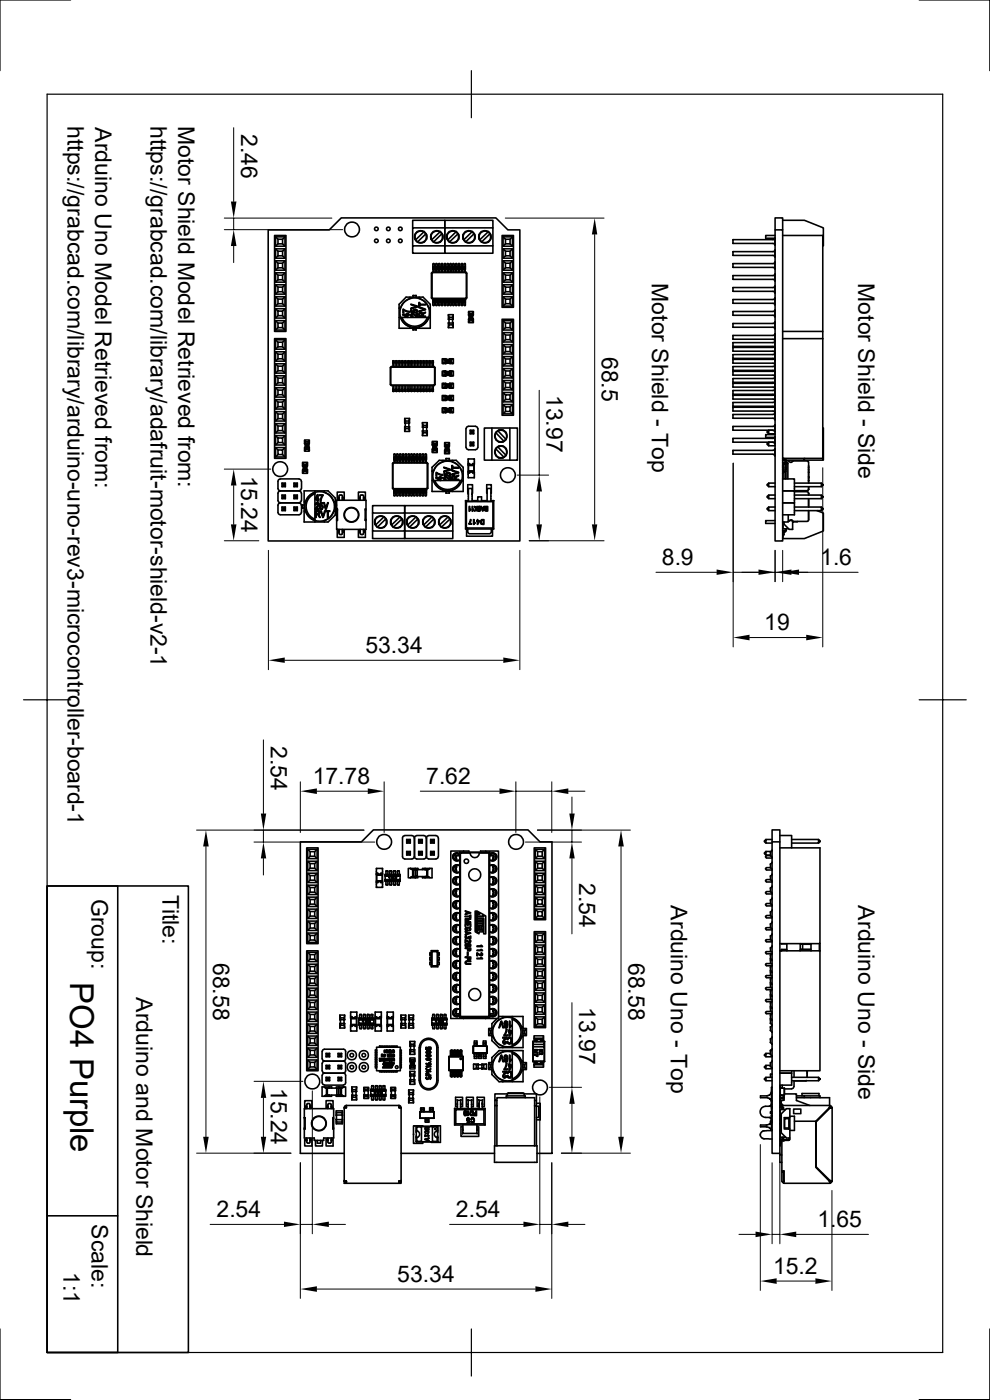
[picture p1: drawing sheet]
<svg xmlns="http://www.w3.org/2000/svg" width="210mm" height="297mm" viewBox="0 0 210 297" stroke-linecap="round" stroke-linejoin="round" font-family="sans-serif">
<defs><g id="words">
<text font-size="7" x="14.9" y="208.4" transform="rotate(90 14.9 208.4)">PO4 Purple</text>
<g font-size="4.9">
<text x="14.3" y="26.7" transform="rotate(90 14.3 26.7)">https://grabcad.com/library/arduino-uno-rev3-microcontroller-board-1</text>
<text x="20.2" y="27" transform="rotate(90 20.2 27)">Arduino Uno Model Retrieved from:</text>
<text x="31.9" y="26.7" transform="rotate(90 31.9 26.7)">https://grabcad.com/library/adafruit-motor-shield-v2-1</text>
<text x="37.8" y="26.6" transform="rotate(90 37.8 26.6)">Motor Shield Model Retrieved from:</text>
<text x="51.1" y="28.4" transform="rotate(90 51.1 28.4)">2.46</text>
<text x="138.3" y="60" transform="rotate(90 138.3 60)">Motor Shield - Top</text>
<text x="182" y="60" transform="rotate(90 182 60)">Motor Shield - Side</text>
<text x="127.7" y="75.7" transform="rotate(90 127.7 75.7)">68.5</text>
<text x="116" y="83.8" transform="rotate(90 116 83.8)">13.97</text>
<text x="51.1" y="100.9" transform="rotate(90 51.1 100.9)">15.24</text>
<text x="140.4" y="119.8">8.9</text>
<text x="174" y="119.8">1.6</text>
<text x="162.1" y="133.7">19</text>
<text x="77.5" y="138.5">53.34</text>
<text x="57.4" y="158.3" transform="rotate(90 57.4 158.3)">2.54</text>
<text x="66.3" y="166.3">17.78</text>
<text x="90.4" y="166.3">7.62</text>
<text x="19.4" y="190.7" transform="rotate(90 19.4 190.7)">Group:</text>
<text x="34.5" y="189.8" transform="rotate(90 34.5 189.8)">Title:</text>
<text x="122.9" y="187.3" transform="rotate(90 122.9 187.3)">2.54</text>
<text x="142.3" y="192.1" transform="rotate(90 142.3 192.1)">Arduino Uno - Top</text>
<text x="182" y="192.1" transform="rotate(90 182 192.1)">Arduino Uno - Side</text>
<text x="45.3" y="204.3" transform="rotate(90 45.3 204.3)">68.58</text>
<text x="133.3" y="204.3" transform="rotate(90 133.3 204.3)">68.58</text>
<text x="28.9" y="211.6" transform="rotate(90 28.9 211.6)">Arduino and Motor Shield</text>
<text x="122.9" y="213.7" transform="rotate(90 122.9 213.7)">13.97</text>
<text x="57.4" y="230.8" transform="rotate(90 57.4 230.8)">15.24</text>
<text x="19.4" y="259.7" transform="rotate(90 19.4 259.7)">Scale:</text>
<text x="45.9" y="258.2">2.54</text>
<text x="96.7" y="258.2">2.54</text>
<text x="173.4" y="260.3">1.65</text>
<text x="13.5" y="269.9" transform="rotate(90 13.5 269.9)">1:1</text>
<text x="84.3" y="271.9">53.34</text>
<text x="164" y="270.2">15.2</text>
</g>
</g></defs>
<g fill="none" stroke="#000" stroke-width=".34">
<path d="M56.9 48.8h12.9l2.6-2.6h32.8l2.5 2.6h2.6v66h-53.4zM58.3 50h2.4v20.3h-2.4zM58.5 57.9h2v2h-2zM58.5 55.3h2v2h-2zM58.5 52.8h2v2h-2zM58.5 50.2h2v2h-2zM58.5 57.9l.5 .5h.9M58.5 55.3l.5 .5h.9M58.5 52.8l.5 .5h.9M58.5 50.2l.5 .6h.9M59 59.4h.9l.6 .5M59 56.8h.9l.6 .5"/>
<path d="M59 54.3h.9l.6 .5M59 51.7h.9l.6 .5M59 50.8v.9M59 53.3v1M59 55.8v1M59 58.4v1M59 59.4l-.5 .5M59 56.8l-.5 .5M59 54.3l-.5 .5M59 51.7l-.5 .5M60.5 57.9l-.6 .5v1M60.5 55.3l-.6 .5v1"/>
<path d="M60.5 52.8l-.6 .5v1M60.5 50.2l-.6 .6v.9M87.5 52.2h6.9v1.5h-6.9zM87.5 52.2v-3.9h6.9v3.9v-3.9h10.2v3.9M87.5 48.3v-1.6h6.9v1.6v-1.6h10.2v1.6M88 49.7v1.1M88.2 50.9l.4 .4M88.5 49.1v.1M88.5 51.2v.2M89.9 49.2l.4 .4M89.9 49.2a1.24 1.24 0 0 0-1.5 .2 1.24 1.24 0 0 0-.2 1.5M89.9 49.2l-1.7 1.7"/>
<path d="M90 49.1v.1M90 51.2v.2M90.3 49.6a1.24 1.24 0 0 1-.2 1.5 1.24 1.24 0 0 1-1.5 .2M90.3 49.6l-1.7 1.7M90.5 49.7v1.1M91.4 49.7v1.1M91.5 58h.2M91.5 58l.2-.3h7.1l.2 .3v5.2l-.2 .2h-7.1l-.2-.2zM91.6 50.9l.4 .4M91.7 57.7l.1 .1M91.8 57.8h7l.1 .2v5.2l-.1 .1h-7l-.1-.1v-5.2zM91.8 56v1.1"/>
<path d="M91.8 57l.1 .1M91.9 56.6v.6M91.9 56.6h.2M91.9 56l.1-.1 .1 .1v1.2M91.9 57.1v.1M91.9 57.1h.1M91.9 57.2v.5M91.9 56.6l-.1 .1M91.9 49.1v.1M91.9 51.2v.2M92.1 56.6v.3M92.1 57v.2"/>
<path d="M92.1 56.6v.1M92.1 56.9v.1M92.1 57.2v.5M92.1 57v.1M92.4 57l.1 .1M92.5 56.6h.2M92.5 56.6v.6M92.5 57.1v.1M92.5 56.6l-.1 .1M92.5 57.2v.5M92.7 56.6v.3M92.7 57v.2"/>
<path d="M92.7 56l-.1-.1-.2 .1 .1 1.1M92.7 57.1v.1M92.7 57.1h.1M92.7 56.9v.1M92.7 57.2v.5M92.7 56.6l.1 .1M92.8 56v1.1M92.8 57l-.1 .1M93 57.1l.1 .1M93 57l.1 .1M93.1 56.6v.6M93.1 56.6h.2"/>
<path d="M93.1 56.6l-.1 .1M93.1 57.2v.5M93.3 56.6v.3M93.3 57v.2M93.3 56l-.1-.1-.2 .1v1.1M93.3 57.1v.1M93.3 57.1h.1M93.3 56.6v.1M93.3 56.9v.1M93.3 57.2v.5M93.3 56v1.1M93.3 57v.1"/>
<path d="M93.3 49.2l-1.7 1.7M93.4 49.1v.1M93.4 51.2v.2M93.6 57.1l.1 .1M93.6 57l.1 .1M93.7 56.6v.6M93.7 56.6h.2M93.7 56.6l-.1 .1M93.7 57.2v.5M93.7 49.6a1.23 1.23 0 0 0-1.7-.4 1.23 1.23 0 0 0-.4 1.7M93.7 49.6l-1.7 1.7M93.7 49.6a1.24 1.24 0 0 1-.2 1.5 1.24 1.24 0 0 1-1.5 .2"/>
<path d="M93.9 49.7v1.1M93.9 56.6v.3M93.9 57v.2M93.9 56l-.1-.1-.2 .1v1.1M93.9 57.1v.1M93.9 57.1h.1M93.9 56.6v.1M93.9 56.9v.1M93.9 57.2v.5M93.9 56v1.1M93.9 57v.1M94.2 56v1.1"/>
<path d="M94.2 57l.1 .1M94.3 56.6v.6M94.3 56.6h.2M94.3 56l.1-.1 .1 .1v1.1M94.3 57.1v.1M94.3 57.1h.1M94.3 56.6l-.1 .1M94.3 57.2v.5M94.4 52.2h10.2v1.5h-10.2zM94.5 56.6v.3M94.5 57v.2M94.5 56.6v.1"/>
<path d="M94.5 56.9v.1M94.5 57.2v.5M94.5 57.1v.1M94.5 57v.1M94.8 49.7v1.1M94.8 56v1.1M94.8 57l.1 .1M94.9 56.6v.6M94.9 56.6h.2M94.9 56l.1-.1 .1 .1v1.2M94.9 57.1v.1M94.9 57.1h.1"/>
<path d="M94.9 56.6l-.1 .1M94.9 57.2v.5M95.1 56.6v.3M95.1 57v.2M95.1 56.6v.1M95.1 56.9v.1M95.1 57.2v.5M95.1 57v.1M95.3 49.1v.1M95.3 51.2v.2M95.4 56v1.1M95.4 57l.1 .1"/>
<path d="M95.5 56.6v.6M95.5 56l.1-.1 .1 .1v1.1M95.5 57.1v.1M95.5 57.1h.1M95.5 57.2v.5M95.5 56.6l-.1 .1M95.5 56.6h.2v.3M95.7 57v.2M95.7 57.1v.1M95.7 57v.1M95.7 56.9v.1M95.7 57.2v.5"/>
<path d="M96.1 57v.1M96.1 56.6v.6M96.1 56.6h.2M96.1 56.6v.1M96.1 57.2v.5M96.3 56.6v.3M96.3 57v.2M96.3 56l-.1-.1-.1 .1v1.2M96.3 57.1v.1M96.3 57.1h.1M96.3 56.9v.1M96.3 57.2v.5"/>
<path d="M96.3 56.6l.1 .1M96.4 56v1.1M96.4 57l-.1 .1M96.6 57l.1 .1M96.7 56.6v.6M96.7 56.6h.2M96.7 56.6l-.1 .1M96.7 57.2v.5M96.7 49.2l-1.7 1.7M96.8 49.1v.1M96.8 51.2v.2M96.9 56.6v.3"/>
<path d="M96.9 57v.2M96.9 56l-.1-.1-.2 .1 .1 1.2M96.9 57.1v.1M96.9 57.1h.1M96.9 56.6v.1M96.9 56.9v.1M96.9 57.2v.5M96.9 56v1.1M96.9 57v.1M97.2 49.6l-1.8 1.7M97.2 57.1l.1 .1M97.2 57l.1 .1"/>
<path d="M97.3 56.6v.6M97.3 56.6h.2M97.3 56.6l-.1 .1M97.3 57.2v.5M97.3 49.7v1.1M97.5 56.6v.3M97.5 57v.2M97.5 56l-.1-.1-.2 .1v1.1M97.5 57.1v.1M97.5 57.1h.1M97.5 56.6v.1M97.5 56.9v.1"/>
<path d="M97.5 57.2v.5M97.5 56v1.1M97.5 57v.1M97.8 57l.1 .1M97.9 56.6v.6M97.9 56.6h.2M97.9 57.1l-.1-1.1 .2-.1 .1 .1v1.2M97.9 57.1v.1M97.9 56.6l-.1 .1M97.9 57.2v.5M98.1 56.6v.3M98.1 57v.2"/>
<path d="M98.1 56.6v.1M98.1 56.9v.1M98.1 57.2v.5M98.1 57v.1M98.2 49.7v1.1M98.4 56v1.1M98.4 57l.1 .1M98.5 56.6v.6M98.5 56.6h.2M98.5 56l.1-.1 .1 .1v1.1M98.5 57.1v.1M98.5 57.1h.1"/>
<path d="M98.5 57.2v.5M98.5 56.6l-.1 .1M98.7 56.6v.3M98.7 57v.2M98.7 56.6v.1M98.7 56.9v.1M98.7 57.2v.5M98.7 49.1v.1M98.7 51.2v.2M98.7 57.1v.1M98.7 57v.1M98.8 57.7v.1"/>
<path d="M99 58h-.1M100.1 49.2a1.23 1.23 0 0 0-1.8 .8 1.23 1.23 0 0 0 1.4 1.5 1.23 1.23 0 0 0 .8-1.9M100.1 49.2l.4 .4M100.1 49.2l-1.7 1.7M100.2 49.1v.1M100.2 51.2v.2M100.5 49.6l-1.7 1.7M100.7 49.7v1.1M101.6 49.7v1.1M102.1 49.1v.1M102.1 51.2v.2M103.5 49.2l.4 .4"/>
<path d="M103.5 49.2a1.23 1.23 0 0 0-1.8 .8 1.23 1.23 0 0 0 1.4 1.5 1.23 1.23 0 0 0 .8-1.9M103.5 49.2l-1.7 1.7M103.6 49.1v.1M103.6 51.2v.2M103.9 49.6l-1.7 1.7M104.1 49.7v1.1M106.5 50h2.4v15.2h-2.4zM106.7 57.9h2v2h-2zM106.7 55.3h2v2h-2zM106.7 52.8h2v2h-2zM106.7 50.2h2v2h-2zM106.7 57.9l.5 .5h1"/>
<path d="M106.7 55.3l.5 .5h1M106.7 52.8l.5 .5h1M106.7 50.2l.5 .6h1M107.2 59.4l-.5 .5M107.2 59.4h1l.5 .5M107.2 56.8h1l.5 .5M107.2 54.3h1l.5 .5M107.2 51.7h1l.5 .5M107.2 50.8v.9M107.2 53.3v1M107.2 55.8v1M107.2 58.4v1"/>
<path d="M107.2 56.8l-.5 .5M107.2 54.3l-.5 .5M107.2 51.7l-.5 .5M108.7 57.9l-.5 .5v1M108.7 55.3l-.5 .5v1M108.7 52.8l-.5 .5v1M108.7 50.2l-.5 .6v.9M155.5 50.8h8.5l.4-.3v1.5l-.4-.4h-8.5zM155.5 53.4h8.5l.4-.4v1.5l-.4-.3h-8.5zM155.5 55.9h8.5l.4-.3v1.5l-.4-.4h-8.5zM155.5 58.5h8.5l.4-.4v1.5l-.4-.3h-8.5zM164.4 48.8h1.6v66h-1.6z"/>
<path d="M164.4 48.8v-2.6h1.6v2.6M164.4 50h-2v.5h2M166 50h8.5v20.3h-8.5M166 46.7h4.6l4.1 1.6v3.9h-.2M58.3 71.8h2.4v25.4h-2.4zM58.5 68l.5 .5M58.5 68h2v2h-2zM58.5 65.5h2v2h-2zM58.5 62.9h2v2h-2zM58.5 60.4h2v2h-2zM58.5 79.7h2v2h-2zM58.5 77.2h2v2h-2z"/>
<path d="M58.5 74.6h2v2h-2zM58.5 72.1h2v2h-2zM58.5 65.5l.5 .5v1h.9v-1h-.9M58.5 62.9l.5 .6h.9M58.5 60.4l.5 .5h.9M58.5 79.7l.5 .5h.9M58.5 77.2l.5 .5h.9M58.5 74.6l.5 .5h.9M58.5 72.1l.5 .5h.9M59 69.5l-.5 .5M59 68.5h.9v1h-.9zM59 64.4h.9l.6 .5"/>
<path d="M59 61.9h.9l.6 .5M59 78.7h.9l.6 .5M59 76.1h.9l.6 .5M59 73.6h.9l.6 .5M59 60.9v1M59 63.5v.9M59 75.1v1M59 77.7v1M59 61.9l-.5 .5M59 78.7l-.5 .5M59 76.1l-.5 .5M59 73.6l-.5 .5"/>
<path d="M59 72.6v1M59 67l-.5 .5M59 64.4l-.5 .5M59.9 69.5l.6 .5M59.9 67l.6 .5M60.5 62.9l-.6 .6v.9M60.5 60.4l-.6 .5v1M60.5 79.7l-.6 .5v1M60.5 77.2l-.6 .5v1M60.5 74.6l-.6 .5v1M60.5 72.1l-.6 .5v1M60.5 68l-.6 .5"/>
<path d="M60.5 65.5l-.6 .5M82.8 78h.1M82.8 78l.2-.2h9.1l.2 .2v3.6l-.2 .2h-9.1l-.2-.2zM82.9 78l.2-.1h9l.1 .1v3.5l-.1 .2h-9l-.2-.2zM83 77.8l.1 .1M83.3 76.9l.1 .1M83.3 76.6h.1M83.4 76.6v1.2M83.4 76.6h.2M83.6 76.9v.9M83.6 76.6v.3M83.6 76.6h.1"/>
<path d="M83.6 76.9v.1M83.9 76.6h.1M83.9 76.9l.1 .1M84 76.6v1.2M84 76.6h.2M84.2 76.9v.9M84.2 76.6v.3M84.2 76.6h.1M84.2 76.9v.1M84.6 76.6h.1M84.6 76.9v.1M84.6 76.6v1.2"/>
<path d="M84.6 76.6h.2M84.7 65.4v4.2h4.2M84.7 65.4v-.8l1.4-1.6h3.6l1.6 1.6v2.8M84.7 67.4h.2M84.7 65.4h.2M84.8 76.9v.9M84.8 76.6v.3M84.8 76.6h.1M84.9 76.9l-.1 .1M85 67.3a3.1 3.1 0 0 0 2 2M85.2 67.4h5.5M85.2 76.6h.1"/>
<path d="M85.2 76.9l.1 .1M85.3 67.3a2.88 2.88 0 0 0 2.7 1.9 2.88 2.88 0 0 0 2.7-1.9M85.3 76.6v1.2M85.3 76.6h.2M85.4 66.7h1v-.2h.1v.2h.4v.1h-.4v.5h-.1l-1-.5zM85.5 65.6l1.4 .5v.1l-.6-.1-.7-.3v.6h-.1zM85.5 76.9v.9M85.5 76.6v.3M85.5 76.6h.1M85.5 76.9v.1M85.7 66.8h.7v.4zM85.9 76.9v.1"/>
<path d="M85.9 76.6h.1M85.9 76.6v1.2M85.9 76.6h.2M86.1 76.9v.9M86.1 76.6v.3M86.1 76.6h.1M86.1 76.9v.1M86.5 76.9v.1M86.5 76.6h.1M86.5 76.6v1.2M86.5 76.6h.3M86.8 76.6v1.2"/>
<path d="M86.8 76.6h.1M86.8 76.9v.1M87 63v.3M87 69.4v.2M87 63.3a3.1 3.1 0 0 0-2 2.1M87.2 65.7h.1v.4l.4 .1a.42 .42 0 0 1 .5-.5 .42 .42 0 0 1 .2 .6l-.2 .1-.1-.1a.28 .28 0 0 0 .2-.4 .28 .28 0 0 0-.3-.2 .28 .28 0 0 0-.2 .3l.1 .4-.7-.1zM87.2 64.5l1.4 .4v.2l-1.4 .4v-.1l1.2-.4-1.2-.4zM87.2 76.6v1.2M87.2 76.6h.2M87.2 76.9v.1M87.2 76.6h.1M87.2 66.7l.5-.2 .7 .6v-.6h.2v.8l-.6-.4a.32 .32 0 0 0-.4-.3 .32 .32 0 0 0-.3 .4l.3 .1-.1 .1a.33 .33 0 0 1-.3-.2 .33 .33 0 0 1 0-.3z"/>
<path d="M87.4 76.6v1.2M87.4 76.6h.1M87.5 76.9l-.1 .1M87.6 70h.7M87.6 69.6v.4M87.8 76.9v.1M87.8 76.6h.1M87.8 76.6v1.2M87.8 76.6h.3M88.1 76.6v1.2M88.1 76.6h.1M88.1 76.9v.1"/>
<path d="M88.3 70h.1M88.3 62.7v.3M88.3 69.6v.4M88.3 62.7h-.7v.3M88.4 76.9l.1 .1M88.4 76.6h.1M88.5 76.6v1.2M88.5 76.6h.2M88.7 76.6v1.2M88.7 76.6h.1M88.7 76.9v.1M88.9 64.2h.1v.4h1.3v.1h-1.3v.4h-.1z"/>
<path d="M88.9 65.1l1.4 .5v.1l-1.4 .4v-.1l1.2-.3-1.2-.4zM88.9 66.4l.3-.1a.33 .33 0 0 1 .4 .3l.7-.4v.2l-.6 .3v.4h.6v.1h-1.4zM88.9 63.3a3.1 3.1 0 0 1 2.1 2.1M88.9 63v.3M89.1 66.5h.4v.6h-.5zM89.1 76.6h.1M89.1 76.9v.1M89.1 76.6v1.2M89.1 76.6h.2M89.3 76.6v1.2M89.3 76.6h.1M89.4 76.9l-.1 .1"/>
<path d="M89.7 76.6h.1M89.7 76.9v.1M89.7 76.6v1.2M89.7 76.6h.3M90 76.6v1.2M90 76.6h.1M90 76.9v.1M90.3 76.6h.1M90.3 76.9l.1 .1M90.4 76.6v1.2M90.4 76.6h.2M90.6 76.6v1.2"/>
<path d="M90.6 76.6h.1M90.6 76.9v.1M91 67.3a3.1 3.1 0 0 1-2.1 2M91 76.9v.1M91 76.6h.1M91 67.4h.3v2.2h-2.4v-.2M91 76.6v1.2M91 76.6h.2M91 65.4h.3M91.2 76.6v1.2M91.2 76.6h.1M91.3 76.9l-.1 .1"/>
<path d="M91.6 76.9l.1 .1M91.6 76.6h.1M91.7 63.2h-.2M91.7 76.6v1.2M91.7 76.6h.2M91.8 63.3l-.1 .1M91.8 63.6v1.1M91.8 64.1h.1M91.9 63.4v.7M91.9 64.1h.2M91.9 63.7l-.1 .1M91.9 63.5v.1"/>
<path d="M91.9 76.6v1.2M91.9 76.6h.1M91.9 76.9v.1M92.1 63.4v.7M92.1 63.5v1.2l-.1 .2-.1-.2M92.1 63.7v.1M92.1 77.8v.1M92.1 64.1h.1M92.3 78h-.1M92.4 64.1h.1M92.5 63.8v.3M92.5 63.4v.4"/>
<path d="M92.5 63.7l-.1 .1M92.5 64.1h.2M92.5 63.5l-.1 1.2 .2 .2 .1-.2M92.7 63.5v.1M92.7 63.4v.7M92.7 63.7l.1 .1M92.8 63.6v1.1M92.8 64.1h-.1M93 64.1h.1M93.1 63.8v.3M93.1 63.5v.3M93.1 64.1h.2"/>
<path d="M93.1 63.5l-.1 1.2 .2 .2 .1-.2M93.1 63.7l-.1 .1M93.1 63.4v.1M93.3 63.5v.1M93.3 63.4v.7M93.3 63.7v.1M93.3 63.6v1.1M93.3 64.1h.1M93.6 64.1h.1M93.7 63.8v.3M93.7 63.5v.3M93.7 64.1h.2"/>
<path d="M93.7 63.5l-.1 1.2 .2 .2 .1-.2M93.7 63.7l-.1 .1M93.7 63.4v.1M93.9 63.5v.1M93.9 63.4v.7M93.9 63.7v.1M93.9 63.6v1.1M93.9 64.1h.1M94 76.1l.2 .1M94 78.7l.2 .1M94.2 77l-.2 .1M94.2 79.6l-.2 .1"/>
<path d="M94.2 78.8l.3-.1v.3M94.2 79.6l.3 .1M94.2 76.2l.3 .1v.6M94.2 76.2v.8M94.2 78.8l.3 .2v.5M94.2 78.8v.8M94.2 63.6v1.1M94.2 64.1h.1M94.2 79.6h.1M94.3 63.5v.6M94.3 64.1h.2M94.3 63.7l-.1 .1"/>
<path d="M94.3 63.4v.1M94.3 63.5v.1M94.4 78.8h.2M94.5 63.4v.7M94.5 63.5v1.2l-.1 .2-.1-.2M94.5 63.7v.1M94.5 76.1v.2M94.5 76.9v.2M94.5 79.5v.2M94.5 76.2h-.3M94.5 76.2h1v.8h-1zM94.5 78.8h1v.8h-1z"/>
<path d="M94.5 76.9l-.3 .1M94.5 79.5l-.3 .1M94.5 64.1h.1M94.6 77h-.4M94.6 76.2h-.2M94.6 79.6h-.2M94.6 76.2v-.1h-.8v1l.8-.1M94.6 78.8l-.8-.1v1.1h.8v-.2M94.7 79.1h.1M94.7 79.5h.1M94.7 76.4v.5zM94.7 79v.5z"/>
<path d="M94.8 63.6v1.1M94.8 64.1h.1M94.9 63.4v.7M94.9 64.1h.2M94.9 63.7l-.1 .1M94.9 63.5v.1M94.9 79.1h.2l-.1 .4-.1-.1zM95 76.4l-.1 .4 .1 .1v-.5l.1 .4h-.2zM95 79l.1 .1-.1 .4-.1-.1zM95.1 63.4v.7M95.1 63.5v1.2l-.1 .2-.1-.2M95.1 63.7v.1"/>
<path d="M95.1 68.5h.9M95.1 67.7h.9M95.1 67.7v-.9h1v.9M95.1 68.5v1h1v-1M95.1 66.8l.2 .5h.7l.1-.5M95.1 64.1h.1M95.1 67.7h.1M95.1 68.5h.1M95.2 79.4h.1M95.2 79.2h.1M95.2 76.4h.2h-.2l.2 .2-.1 .3-.1-.1h.1zM95.3 67.4v1.5"/>
<path d="M95.3 68.9l-.2 .5M95.3 68.9h.7M95.4 79h-.2v.2M95.4 76.2v-.1h.8v1l-.8-.1M95.4 78.8l.8-.1v1.1h-.8v-.2M95.4 79h.1M95.4 79h-.2l.2 .2-.1 .3-.1-.1 .1 .1v-.3h-.1M95.4 63.6v1.1M95.4 64.1h.1M95.5 76.2v.1M95.5 78.8v.2M95.5 77l.5 .1"/>
<path d="M95.5 63.4v.7M95.5 79.6h.2M95.5 63.7l-.1 .1M95.5 76.9v.2M95.5 79.5v.2M95.5 79v.5l.5 .2M95.5 63.5v.1M95.5 76.2h.3v.8l-.3-.1v-.6M95.5 76.1l.2 .1M95.7 78.8l-.2-.1 .3 .1v.9h-.3M95.7 63.5v1.2l-.1 .2-.1-.2M95.7 63.4v.7h-.2"/>
<path d="M95.7 63.7v.1M96 68.5h.1M96 67.7h.1M96 67.4l.1 .3M96 68.9l.1 .5M96 76.1l-.5 .2M96 78.7l-.5 .3M96 67.7v.8M96.1 64.1h.1M96.1 63.5v.6M96.1 64.1h.2M96.1 63.5v1.2l.1 .2 .1-.2"/>
<path d="M96.1 63.7v.1M96.1 63.4v.1M96.1 68.5l-.1 .4M96.3 63.5v.1M96.3 63.4v.7M96.3 63.7l.1 .1M96.4 63.6v1.1M96.4 64.1h-.1M96.6 64.1h.1M96.7 63.5v.6M96.7 64.1h.2M96.7 63.5l-.1 1.2 .2 .2 .1-.2"/>
<path d="M96.7 63.7l-.1 .1M96.7 63.4v.1M96.9 63.5v.1M96.9 63.4v.7M96.9 63.7v.1M96.9 63.6v1.1M96.9 64.1h.1M97.2 64.1h.1M97.3 63.8v.3M97.3 63.5v.3M97.3 64.1h.2M97.3 63.5l-.1 1.2 .2 .2 .1-.2"/>
<path d="M97.3 63.7l-.1 .1M97.3 63.4v.1M97.5 63.5v.1M97.5 63.4v.7M97.5 63.7v.1M97.5 63.6v1.1M97.5 64.1h.1M97.8 64.1h.1M97.9 63.8v.3M97.9 63.4v.4M97.9 64.1h.2M97.9 63.7l-.1 .1"/>
<path d="M97.9 63.5l-.1 1.2 .2 .2 .1-.2v-1.2M98.1 63.4v.7M98.1 63.7v.1M98.1 64.1h.1M98.4 63.6v1.1M98.4 64.1h.1M98.5 63.5v.6M98.5 64.1h.2M98.5 63.7l-.1 .1M98.5 63.4v.1M98.5 63.5v.1M98.7 63.4v.7"/>
<path d="M98.7 63.5v1.2l-.1 .2-.1-.2M98.7 63.7v.1M98.7 64.1h.1M98.8 63.3v.1M98.9 63.2h.1M99.4 66.3l.1 .2M99.4 66.8h.1M99.4 67.8h.2M99.5 66.8h.8v.9h-.8zM99.5 67.6l-.1 .9h1v-.9h-.1M99.5 68.1l-.1 .2M99.5 66.5l.1 .3"/>
<path d="M99.5 66.9l-.1-.8h1v.8h-.1M99.5 66.5v.3M99.5 67.7v.4M99.5 68.1h.8M99.5 66.5h.1M99.5 68h.1M99.6 66.8h-.1M99.7 67.6l.5-.1v.1zM99.7 66.9v.2l.2-.2 .3 .2-.3-.2v.2h-.2zM99.7 66.9h.1M99.7 67.2h.4l.1 .2h-.5zM99.7 67.3l.4-.1v.2h-.3z"/>
<path d="M99.7 67.6h.1M100.2 66.8h.2M100.2 67.8h-.6l-.1 .3M100.2 67.8l.1 .3M100.3 66.6v.2M100.3 67.7v.2M100.3 66.5v.3M100.3 68.1l.1 .2M100.3 66.5h-.8M100.3 66.5l-.1 .3h-.6M100.3 66.5h.1M100.3 68.1h.1"/>
<path d="M100.3 67.8v.2M100.4 66.3l-.1 .2M100.4 67.8h-.2M106.5 67.7h2.4v20.4h-2.4zM106.7 62.9h2v2h-2zM106.7 60.4h2v2h-2zM106.7 78.2h2v2h-2zM106.7 75.6h2v2h-2zM106.7 73.1h2v2h-2zM106.7 70.6h2v2h-2zM106.7 68h2v2h-2zM106.7 60.4l.5 .5v1h1v-1h-1"/>
<path d="M106.7 78.2l.5 .5h1M106.7 75.6l.5 .6h1M106.7 73.1l.5 .5h1M106.7 70.6l.5 .5h1M106.7 68l.5 .5h1M106.7 62.9l.5 .6M107.2 61.9l-.5 .5M107.2 63.5h1v.9h-1zM107.2 79.7h1l.5 .5M107.2 77.1h1l.5 .5M107.2 74.6h1l.5 .5M107.2 72.1h1l.5 .5"/>
<path d="M107.2 69.5h1l.5 .5M107.2 68.5v1M107.2 71.1v1M107.2 73.6v1M107.2 76.2v.9M107.2 78.7v1M107.2 79.7l-.5 .5M107.2 77.1l-.5 .5M107.2 74.6l-.5 .5M107.2 72.1l-.5 .5M107.2 69.5l-.5 .5M107.2 64.4l-.5 .5"/>
<path d="M108.2 61.9l.5 .5M108.2 64.4l.5 .5M108.7 60.4l-.5 .5M108.7 78.2l-.5 .5v1M108.7 75.6l-.5 .6v.9M108.7 73.1l-.5 .5v1M108.7 70.6l-.5 .5v1M108.7 68l-.5 .5v1M108.7 62.9l-.5 .6M155.5 61h8.5l.4-.3v1.4l-.4-.3h-8.5zM155.5 63.5h8.5l.4-.3v1.5l-.4-.4h-8.5zM155.5 66.1h8.5l.4-.4v1.5l-.4-.3h-8.5z"/>
<path d="M155.5 68.6h8.5l.4-.3v1.5l-.4-.4h-8.5zM155.5 71.2h8.5l.4-.4v1.5l-.4-.3h-8.5zM155.5 72.7h8.5l.4-.4v1.5l-.4-.3h-8.5zM155.5 75.2h8.5l.4-.3v1.5l-.4-.4h-8.5zM155.5 77.8h8.5l.4-.4v1.5l-.4-.3h-8.5zM164.3 73.6l-8.8 .1v.8h8.5l.4 .3v-1M164.3 76.2h-8.8v.8h8.5l.4 .4v-1M164.3 78.7l-8.8 .1v.8h8.5l.4 .3v-1M166 71.8h8.5M174.5 71.8v25.4h-8.5M174.5 70.3v1.5M58.5 95l.5 .5"/>
<path d="M58.5 95h2v1.9h-2zM58.5 92.4h2v2h-2zM58.5 89.9h2v2h-2zM58.5 87.3h2v2h-2zM58.5 84.8h2v2h-2zM58.5 82.3h2v1.9h-2zM58.5 92.4l.5 .5v1h.9v-1h-.9M58.5 89.9l.5 .5h.9M58.5 87.3l.5 .5h.9M58.5 84.8l.5 .5h.9M58.5 82.3l.5 .5h.9M59 96.4l-.5 .5"/>
<path d="M59 95.5h.9v.9h-.9zM59 91.4h.9l.6 .5M59 88.8h.9l.6 .5M59 86.3h.9l.6 .5M59 83.7h.9l.6 .5M59 81.2h.9l.6 .5M59 80.2v1M59 82.8v.9M59 85.3v1M59 87.8v1M59 90.4v1M59 88.8l-.5 .5"/>
<path d="M59 86.3l-.5 .5M59 83.7l-.5 .5M59 81.2l-.5 .5M59 93.9l-.5 .5M59 91.4l-.5 .5M59.9 96.4l.6 .5M59.9 93.9l.6 .5M60.5 89.9l-.6 .5v1M60.5 87.3l-.6 .5v1M60.5 84.8l-.6 .5v1M60.5 82.3l-.6 .5v.9M60.5 95l-.6 .5"/>
<path d="M60.5 92.4l-.6 .5M64.2 98.8h.2M64.2 98.3l.2 .5M64.2 99.7h.2M64.3 98.8v-.3h.8l-.1 .3h-.6M64.3 99.7v.3h.8M64.3 98.8h.8v.9h-.8zM64.3 99.7h-.1v.7h1v-.7h-.1M64.3 98.9h-.1v-.8h1v.8h-.1M64.3 98.6v.2M64.3 99.7v.2M64.5 99.2h.4l.1 .1-.4 .1z"/>
<path d="M64.5 99.6l.5-.1v.1zM64.5 98.9v.2l.2-.2 .3 .2-.3-.2-.1 .2h-.1zM64.5 98.9h.1M64.5 99.2h.4v.1l-.3 .1zM64.6 94.1h.2M64.6 93.6l.2 .1M64.6 95h.2M64.7 93.8v.3M64.7 93.8h.1M64.7 95v.4M64.7 94.1h.8v.9h-.8zM64.7 94.9h-.1v.8h1l-.1-.8"/>
<path d="M64.7 95.4l-.1 .1M64.7 93.8l.1 .3M64.7 94.1h-.1v-.8h1l-.1 .8M64.9 94.5l.4-.1 .1 .2-.4 .1-.1-.2 .1 .2 .4-.2zM64.9 94.8l.5 .1M64.9 94.8h.5v.1M64.9 94.8h.1M64.9 94.2v.2l.3-.2 .2 .1-.1 .1 .1-.2h-.2l-.1 .2h-.2zM65 99.7h-.6l-.2 .5M65 99.7l.1 .3M65 99.7h.2M65 98.8h.2"/>
<path d="M65.2 99.7v.3M65.2 98.3l-.1 .5M65.3 94.4h.1M65.4 94.9h.1M65.4 95h-.6l-.1 .3M65.4 95l.1 .3M65.5 95.4l.1 .1M65.5 93.7l-.8 .1M65.5 93.8l-.1 .3h-.6M65.5 93.7v.4M65.5 95.3h-.8M65.5 93.7h.1"/>
<path d="M65.5 95l.1 .3M65.5 93.8h.1M65.6 95.3l-.1 .1M65.6 94.1h-.2M65.6 93.6l-.1 .1M65.6 95h-.2M82.9 81.5l-.1 .1M83.1 81.7l-.1 .1M83.3 98.3l.1 .1M83.3 83h.1M83.4 81.8v1.2M83.4 83h.2"/>
<path d="M83.4 82.6l-.1 .1M83.4 98.1l.1 .1M83.4 98.1h7.2l.2 .2v5.3l-.2 .2h-7.2l-.1-.2v-5.3zM83.5 98.2h7l.1 .2v5.1l-.1 .2h-7l-.1-.2v-5.1zM83.6 97.5v.1M83.6 97.4v.1M83.6 81.8v1.2M83.6 82.6v.1M83.6 97v.6M83.6 97h.2M83.6 97v.1M83.6 83h.1"/>
<path d="M83.6 97.6v.5M83.8 97v.6M83.8 96.4l-.1-.1-.1 .1v1.1M83.8 97.6v.5M83.8 97l.1 .1M83.9 96.4v1.1M83.9 97.4l-.1 .2M83.9 83h.1M84 81.8v1.2M84 83h.2M84 82.6l-.1 .1M84.2 97.4v.1"/>
<path d="M84.2 97v.6M84.2 97h.2M84.2 97v.1M84.2 81.8v1.2M84.2 82.6v.1M84.2 97.6v.5M84.2 83h.1M84.4 97v.4M84.4 97.4v.7M84.4 97.5v.1M84.4 97l.1 .1M84.5 97.5l-.1-1.1-.1-.1-.1 .1v1.2"/>
<path d="M84.5 97.4l-.1 .1M84.6 83h.1M84.6 81.8v1.2M84.6 83h.2M84.6 82.6v.1M84.8 96.4v1.1M84.8 97.4v.2M84.8 97v1.1M84.8 97h.2M84.8 96.4l.1-.1 .1 .1v1.2M84.8 97v.1M84.8 81.8v1.2"/>
<path d="M84.8 82.6l.1 .1M84.9 83h-.1M85 97v.6M85 97v.1M85 97.6v.5M85 97.4v.1M85.2 83h.1M85.3 81.8v1.2M85.3 83h.2M85.3 82.6l-.1 .1M85.3 96.4v1.1M85.3 97.4l.1 .2"/>
<path d="M85.4 97v1.1M85.4 97h.2M85.4 96.4l.1-.1 .1 .1v1.2M85.4 97l-.1 .1M85.5 81.8v1.2M85.5 82.6v.1M85.5 83h.1M85.6 97v.6M85.6 97v.1M85.6 97.6v.5M85.6 97.4v.1M85.9 89.7v-.9h1v.9"/>
<path d="M85.9 90.6v.9h1v-.9M85.9 88.9l.1 .4M85.9 89.7h.1M85.9 90.5v.1M85.9 83h.1M85.9 81.8v1.2M85.9 83h.2M85.9 82.6v.1M85.9 89.7h1M85.9 89.4v.3M85.9 96.4v1.1M85.9 97.4l.1 .2"/>
<path d="M85.9 90.6v.3M86 90.6h.9M86 90.9h.7M86 90.9l-.1 .5M86 97v1.1M86 97h.2M86 96.4l.1-.1 .1 .1v1.2M86 97l-.1 .1M86 89.7v.9M86 90.5l-.1 .1M86.1 81.8v1.2M86.1 82.6v.1"/>
<path d="M86.1 83h.1M86.2 97v.6M86.2 97v.1M86.2 97.6v.5M86.2 97.4v.1M86.5 83h.1M86.5 81.8v1.2M86.5 83h.3M86.5 82.6v.1M86.6 97.5v.1M86.6 97.4v.1M86.7 89.3v1.6"/>
<path d="M86.7 89.3l-.7 .1M86.7 90.9l.2 .5M86.7 90.5l.2 .1M86.7 89.7h.2M86.8 81.8v1.2M86.8 82.6v.1M86.8 97h-.2v1.1M86.8 97v1.1M86.8 96.4l-.1-.1-.1 .1v1.1M86.8 83h.1M86.8 97l.1 .1M86.9 88.9l-.2 .4"/>
<path d="M86.9 96.4v1.1M86.9 97.4l-.1 .2M87.2 97.5v.1M87.2 97.4v.1M87.2 82.7v.3h.2M87.2 81.8v.9M87.2 82.6v.1M87.2 97v.6M87.2 97h.2M87.2 97v.1M87.2 97.6v.5M87.4 97v.6"/>
<path d="M87.4 96.4l-.1-.1-.1 .1v1.1M87.4 97l.1 .1M87.4 81.8v1.2M87.4 82.6l.1 .1M87.4 97.6v.5M87.5 96.4v1.1M87.5 97.4l-.1 .2M87.5 83h-.1M87.8 97.4v.1M87.8 97v.6M87.8 97h.2M87.8 97v.1"/>
<path d="M87.8 83h.1M87.8 97.6v.5M87.8 82.7v.3M87.8 81.8v.9M87.8 83h.3M87.8 82.6v.1M88 97v.4M88 97.4v.7M88 97.5v.1M88 97l.1 .1M88.1 97.5l-.1-1.1-.1-.1-.1 .1v1.2M88.1 97.4l-.1 .1"/>
<path d="M88.1 81.8v1.2M88.1 82.6v.1M88.1 83h.1M88.3 96.4v1.1M88.3 97.4l.1 .2M88.4 97v.6M88.4 97h.2M88.4 96.4l.1-.1 .1 .1v1.1M88.4 97l-.1 .1M88.4 97.6v.5M88.4 83h.1M88.5 81.8v1.2"/>
<path d="M88.5 83h.2M88.5 82.6l-.1 .1M88.6 97v.4M88.6 97.4v.2M88.6 97v.1M88.6 97.6v.5M88.6 97.5v.1M88.6 97.4v.1M88.7 81.8v1.2M88.7 82.6v.1M88.7 83h.1M88.9 96.4v1.1"/>
<path d="M88.9 97.4l.1 .2M89 97v1.1M89 97h.2M89 96.4l.1-.1 .1 .1v1.2M89 97l-.1 .1M89.1 83h.1M89.1 81.8v1.2M89.1 83h.2M89.1 82.6v.1M89.2 97v.6M89.2 97v.1M89.2 97.6v.5"/>
<path d="M89.2 97.4v.1M89.3 81.8v1.2M89.3 82.6l.1 .1M89.4 83h-.1M89.5 96.4v1.1M89.5 97.4l.1 .2M89.6 97h.2M89.6 97v1.1M89.6 96.4l.1-.1 .1 .1M89.6 97l-.1 .1M89.6 90.6v-.9h1v.9M89.6 91.4v1h1v-1"/>
<path d="M89.6 89.7l.1 .6M89.6 90.6h.2M89.7 90.6h.9M89.7 90.3l-.1 .3M89.7 83h.1M89.7 91.4v.4M89.7 91.4h.9M89.7 81.8v1.2M89.7 83h.3M89.7 82.6v.1M89.7 91.4h-.1M89.7 90.6v.8"/>
<path d="M89.8 97v1.1M89.8 97l.1 .1M89.9 96.4v1.1M89.9 97.4l-.1 .2M90 81.8v1.2M90 82.6v.1M90 83h.1M90.2 97.4v.1M90.2 97v.6M90.2 97h.2M90.2 97v.1M90.2 97.6v.5"/>
<path d="M90.3 83h.1M90.4 81.8v1.2M90.4 83h.2M90.4 82.6l-.1 .1M90.4 97v1.1M90.4 96.4l-.1-.1-.1 .1v1.2M90.4 97l.1 .1M90.5 90.3v1.5M90.5 91.8h-.8l-.1 .5M90.5 90.3h-.8M90.5 91.8l.1 .5M90.5 96.4v1.1"/>
<path d="M90.5 97.4l-.1 .2M90.5 91.4h.1M90.5 90.6h.1M90.6 98.1l-.1 .1M90.6 81.8v1.2M90.6 82.6v.1M90.6 89.7l-.1 .6M90.6 83h.1M90.8 98.3l-.2 .1M91 83h.1M91 81.8v1.2M91 83h.2"/>
<path d="M91 82.6v.1M91.2 81.8v1.2M91.2 82.6l.1 .1M91.3 83h-.1M91.6 83h.1M91.7 99.9v4.4h4.3M91.7 99.9v-.8l1.5-1.4h3.6l1.5 1.4v2.8M91.7 81.8v1.2M91.7 83h.2M91.7 82.6l-.1 .1M91.7 99.9h.2M91.7 93.9l.2 .1"/>
<path d="M91.7 95.3h.2M91.8 94.1l-.1 .2M91.8 94.1h.1M91.8 95.3l-.1 .5M91.8 94.4h.8v.9h-.8zM91.8 95.2h-.1v.8h1.1v-.8h-.2M91.8 94.1l.1 .2M91.8 94.4h-.1v-.8h1.1v.8h-.2M91.9 94.3l-.1 .1M91.9 81.8v1.2M91.9 82.6v.1M91.9 83h.1"/>
<path d="M92 95.1h.5v.1zM92 94.5h.1M92 94.8l.4-.1 .1 .2-.4 .1zM92 94.5v.2l.2-.2 .3 .1-.3-.1-.2 .2zM92 94.8h.4l.1 .1-.4 .1zM92.1 81.7v.1M92.2 81.5l.1 .1M92.5 95.1h.1M92.5 94.3h.2M92.5 95.3h-.6l-.1 .3h.8M92.5 95.3l.1 .3M92.6 94l-.8 .1"/>
<path d="M92.6 94.1l-.1 .2h-.6M92.6 94v.4M92.6 94h.1M92.6 95.3l.1 .3M92.6 94.1h.1M92.7 95.6v.2M92.7 93.9l-.1 .1M92.7 95.3h-.2M94 98a3.1 3.1 0 0 0-2.1 2M94 97.7v.2M94 81.3l.2 .1M94 83.9l.6 .1"/>
<path d="M94 86.5l.2 .2M94.1 99.1l1.4 .5v.1l-1.4 .4v-.2l1.3-.2-1.3-.4zM94.2 84.8h.4M94.2 82.3h-.2M94.2 84.8l-.2 .1M94.2 87.4l-.2 .1M94.2 84h.1M94.2 84.8v.1M94.2 87.4l.3 .1M94.2 81.4l.3 .1v.6M94.2 81.4v.9M94.2 84l.3 .1v.7"/>
<path d="M94.2 84v.8M94.2 86.7h.3v.6M94.2 86.7v.7M94.2 87.4h.1M94.4 81.4h.2M94.4 87.4h.2M94.4 86.7h.2M94.4 94.6h.1M94.4 94.1v.2M94.4 95.6h.1M94.4 95.6v.3h.8v-.3M94.4 94.6h.8v.9h-.8z"/>
<path d="M94.4 95.5h-.1v.8h1l-.1-.8M94.4 94.3l.1 .3M94.4 94.7h-.1v-.8h1l-.1 .8M94.4 94.4v.2M94.4 95.5v.3M94.5 94.3l-.1 .3M94.5 81.3v.2M94.5 82.1v.2M94.5 83.9v.2M94.5 84.8v.1M94.5 86.5v.2M94.5 87.3v.2"/>
<path d="M94.5 81.4h-.3M94.5 86.6l-.3 .1M94.5 81.4h1v.9h-1zM94.5 84h1v.8h-1zM94.5 86.7h1v.7h-1zM94.5 82.1l-.3 .2M94.5 84.8h-.3M94.5 87.3l-.3 .1M94.6 82.3h-.4M94.6 95.4l.5-.1v.2zM94.6 81.4v-.1h-.8v1h.8M94.6 84v-.1h-.8v1.1h.8v-.2"/>
<path d="M94.6 86.7v-.2h-.8v1h.8v-.1M94.6 95.4h.1M94.7 95.1l.3-.1 .1 .2h-.4zM94.7 81.6v.5zM94.7 81.6h.1M94.7 84.2v.5zM94.7 86.8v.5zM94.7 95h.3l.1 .2h-.4zM94.7 84.7h.1M94.7 87.3h.1M94.8 95h-.2v-.3l.1 .2 .2-.2 .2 .1-.1 .2M94.8 94.9v.1"/>
<path d="M94.8 94.9l.2-.2v.3M94.9 84.3h.2l-.1 .4zM95 81.6l-.1 .4 .1 .1v-.5l.1 .4h-.2zM95 84.2l.1 .1-.1 .4-.1-.1zM95 86.8l.1 .1-.1 .4-.1-.1zM95 86.8l.1 .1-.1 .3h-.1zM95 94.9h.1M95.2 81.6h.2h-.2l.2 .2-.1 .3-.1-.1 .1 .1v-.2zM95.2 86.8h.2h-.2l.2 .2-.1 .3-.1-.1h.1v-.2h-.1zM95.2 95.6h-.7l-.1 .5M95.2 86.8h.1M95.2 94.6h.1"/>
<path d="M95.2 84.2h.2h-.2l.2 .3-.1 .2-.1-.1h.1zM95.2 94.4v.2M95.2 94.3h-.8M95.2 94.3v.3h-.7M95.2 94.3l.1 .3M95.2 94.3h.1M95.3 95.5l-.1 .3M95.3 97.3v.4M95.3 95.6v.5M95.3 94.1l-.1 .2M95.3 97.3h-.7v.4M95.3 95.6h-.1"/>
<path d="M95.4 81.4v-.1h.8v1h-.8M95.4 84v-.1h.8v1.1h-.8v-.2M95.4 86.7v-.2h.8v1h-.8v-.1M95.4 84.2h.1M95.4 81.6h.1M95.5 81.4v.1M95.5 84v.1M95.5 86.7h.1M95.5 82.3h.5M95.5 84.8l.5 .1M95.5 87.4h.2M95.5 82.1v.2"/>
<path d="M95.5 84.8v.1M95.5 87.3v.2M95.5 84.1l.3-.1v.8h-.3zM95.5 86.7v.6l.5 .2M95.5 81.4h.3v.9l-.3-.2v-.6M95.5 81.3l.2 .1M95.5 86.5l.2 .2M95.5 86.6h.3v.9h-.3M95.8 99.7l1.5 .5v.1l-1.5 .5v-.2l1.3-.4-1.3-.3zM95.8 98.8h.2v.3h1.3v.2h-1.3v.4h-.2zM95.9 98a3.1 3.1 0 0 1 2.1 2M96 97.7v.2"/>
<path d="M96 81.3l-.5 .2M96 83.9h-.5M96 86.5l-.5 .2M98 99.9h.3M98.8 90.9v4M98.9 94.9l.1 .3 .4 .2M99.3 98.6v-1.2h1.3l-.1 1.2M99.3 98.6h.1M99.3 97.4l.1 .1M99.4 98.6h1.1v.2h-1.1zM99.4 99.9l1.1 .1zM99.4 90.5l-.4 .1-.1 .3"/>
<path d="M99.4 95.4h1.5M99.4 90.4h1.5M99.6 98.3h-.2v2M99.6 98.3l.3 .3 .4-.3M99.7 91.3h.8v.7h-.8zM99.7 93.8h.8v.8h-.8zM99.7 91.3l.3 .3M99.7 93.8l.3 .3M100 91.6h.2v.1h-.2zM100 94.1h.2v.2h-.2zM100 91.7l-.3 .3M100 94.3l-.3 .3"/>
<path d="M100.2 91.7l.3 .3M100.2 94.3l.3 .3M100.3 98.3h.3v2h-.3M100.5 91.3l-.3 .3M100.5 93.8l-.3 .3M100.5 98.8v1.1M100.6 97.4l-.1 .1M100.9 90.5l.3 .1 .1 .3M101.3 94.9l-.1 .3-.3 .2M101.4 90.9v4M102.7 90.8h1.7v6.8h-1.7zM104.4 90.8h3.8v6.8h-3.8"/>
<path d="M105.2 96.6h.1M105.2 95.2h.1M105.2 93.3h.1M105.2 91.7h.1M105.2 95.2l1.7 1.8M105.2 91.8l1.7 1.8M105.6 94.8l-.4 .4M105.6 94.8l1.7 1.8M105.6 91.4l1.7 1.8M105.6 94.8a1.23 1.23 0 0 1 1.9 .9 1.23 1.23 0 0 1-1.5 1.4 1.23 1.23 0 0 1-.8-1.8M105.7 97.2h1.1M105.7 94.7h1.1"/>
<path d="M105.7 93.8h1.1M105.7 91.2h1.1M106.7 85.8h2v2h-2zM106.7 83.3h2v2h-2zM106.7 80.7h2v2h-2zM106.7 83.3l.5 .5v1h1v-1h-1M106.7 80.7l.5 .5h1M106.7 85.8l.5 .5M107.2 84.8l-.5 .5M107.2 82.2l-.5 .5M107.2 86.3h1v1h-1zM107.2 82.2h1l.5 .5"/>
<path d="M107.2 81.2v1M107.2 87.3l-.5 .5M107.3 96.6h.1M107.3 95.2h.1M107.3 93.3h.1M107.3 91.7h.1M108.2 90.8h1.6v6.8h-1.6M108.2 84.8l.5 .5M108.2 87.3l.5 .5M108.7 83.3l-.5 .5M108.7 80.7l-.5 .5v1M108.7 85.8l-.5 .5"/>
<path d="M155.5 80.3h8.5l.4-.3v1.4l-.4-.3h-8.5zM155.5 82.8h8.5l.4-.3v1.5l-.4-.3h-8.5zM155.5 85.4h8.5l.4-.4v1.5l-.4-.3h-8.5zM155.5 87.9h8.5l.4-.3v1.5l-.4-.4h-8.5zM163.1 91.3l-.3 .3 .3 .4M163.1 93.8l-.3 .3 .3 .5M164 91.3h-8.5v-.8h8.5l.4-.4v1.5M164 93.8h-8.5v-.8h8.5l.4-.3v1.4M164 96.4h-8.5v-.9h8.5l.4-.3v1.5M164 96.4l.4 .3M164 93.9l.4 .3M164 91.3l.4 .4"/>
<path d="M164 91.3h-.9v.7h1.3M164 93.8h-.9v.8h1.3M164.3 81.2l-8.8 .1v.8h8.5l.4 .4v-1.1M164.3 83.8l-8.8 .1v.8h8.5l.4 .3v-1M164.3 86.3l-8.8 .1v.8h8.5l.4 .3v-1M164.4 92.2h-2v.6h1.9M166 98.1v.8M166 99.7h.1M166 99.1h.1M166 97.7h.5M166.1 98.9v.8M166.1 99.7l.1 .3h.4l.1-.1"/>
<path d="M166.1 99.7l-.1 .7M166.1 98.3l.1 .1M166.1 97.4l.1 .1M166.1 97.5l-.1 .1M166.1 97.6h.4M166.2 97.6l-.1 .1M166.2 97.5h.1M166.2 97.4l.3 .1M166.2 98.8v.9M166.2 98.4l.3-.1v.2M166.2 97.2v.3M166.2 98.5h.4v1.5h-.4"/>
<path d="M166.2 98.4h.1M166.2 97.2l.1 .1M166.3 97.3l.4 .2v.6M166.3 98.5h.4M166.5 97.5v.6l-.4 .1M166.5 98.1h.3v.2h-.3zM166.6 98.8v.9zM166.7 99.3h.1M166.7 99.4h.1M166.7 99.2h.1M166.6 99.5l.1 .1M166.6 99.7v.3"/>
<path d="M166.6 98.5v.3M166.7 99.6h.1M166.7 99.2v.2M166.7 98.9v.2M166.7 98.6l-.1-.1h-.4l-.1 .3M166.7 99.5v.1M166.7 97.7l.1 .4 .3 .1v3.4M166.8 97.8h.5M167.1 98.4l-.3-.1v3.3M167.3 97.8l.2 .2M167.5 97.9l.1 .2 .4-.2M168.3 97.8l-.2 .2"/>
<path d="M168.3 97.8h3M170.6 97.2v.4h-3.9M171.3 97.8l.2 .2v3.9M171.5 98.8v1.4M171.5 99.1h.1M174.5 90.8h.2v6.8h-4.1M59.4 101.6l-.3 .2-.1 .3v1.5l.1 .4 .3 .1M59.4 101.6h4.1M59.8 107.6h.7v.7h-.7zM59.8 105h.7v.8h-.7zM59.8 102.5h.7v.8h-.7zM59.8 107.6l.3 .3"/>
<path d="M59.8 105l.3 .3M59.8 102.5l.3 .3M60.1 107.9l.1 .1zM60.1 105.3l.1 .2zM60.1 102.8l.1 .2zM60.1 108l-.3 .3M60.1 105.5l-.3 .3M60.1 103l-.3 .3M60.2 108l.3 .3M60.2 105.5l.3 .3M60.2 103l.3 .3M60.5 107.6l-.3 .3"/>
<path d="M60.5 105l-.3 .3M60.5 102.5l-.3 .3M62.4 107.6h.7v.7h-.7zM62.4 105h.7v.8h-.7zM62.4 102.5h.7v.8h-.7zM62.4 107.6l.3 .3M62.4 105l.3 .3M62.4 102.5l.3 .3M62.7 107.9l.1 .1zM62.7 105.3l.1 .2zM62.7 102.8l.1 .2zM62.7 105.5l-.3 .3"/>
<path d="M62.7 108l-.3 .3M62.7 103l-.3 .3M62.8 108l.3 .3M62.8 105.5l.3 .3M62.8 103l.3 .3M63.1 105l-.3 .3M63.1 107.6l-.3 .3M63.1 102.5l-.3 .3M63.5 101.6l.3 .2 .1 .3M63.9 107.2l-.1-.4-.3-.1h-4.1l-.3 .1-.1 .4v1.5l.1 .4 .3 .1h4.1l.3-.1 .1-.4M63.9 106.2l-.1 .3-.3 .1M63.9 104.6l-.1-.3-.3-.1-4.1-.1-.3 .2-.1 .3v1.6l.1 .3 .3 .1"/>
<path d="M63.9 103.6l-.1 .4-.3 .1M64 102.1v1.5M64 104.6v1.6M64 107.2v1.5M64.1 107.1h.1M64.2 107.1l-.1 .7M64.2 107.8h.3M64.2 107.1h.3M64.5 106.5h.3M64.8 108.4a3.3 3.3 0 0 0 2 2.1v.2h-2.3v-2.2h.3M65.2 100v.2M66.8 104.1v.3"/>
<path d="M66.8 110.2a2.88 2.88 0 0 1-1.9-2.8 2.88 2.88 0 0 1 1.9-2.7v5.5M66.8 104.4a3.1 3.1 0 0 0-2 2.1M66.9 108.4h.5a.38 .38 0 0 1 .5 .3 .38 .38 0 0 1-.4 .4l.4 .7h-.1l-.4-.7h-.3v.7h-.2zM67 106.7l.3-.1a.5 .5 0 0 1 .4 .5 .5 .5 0 0 1-.4 .5l-.2 .3h.5v.1h-.7l.3-.5a.38 .38 0 0 0 .3-.4 .38 .38 0 0 0-.3-.3l-.1 .3h-.2zM67.1 108.5h.4a.24 .24 0 0 1 .2 .3 .24 .24 0 0 1-.3 .2h-.3zM67.3 104.9h.2v.9h.1v.2h-.1v.3h-.2v-.3h-.5zM67.3 105.2v.6h-.3zM67.8 105h.7l-.4 1.3h-.2v-.2l.5-1h-.6zM67.9 106.7h.6v.1h-.5v.4a.41 .41 0 0 1 .5 .2 .41 .41 0 0 1-.1 .5 .41 .41 0 0 1-.6-.1v-.1h.1a.26 .26 0 0 0 .4 .2 .26 .26 0 0 0 .1-.4l-.2-.2-.4 .1zM68 108.4h.2l.3 1.2 .4-1.2h.1l-.4 1.4h-.1zM68.7 106.6h.1l.3 1.3 .4-1.3h.1l-.4 1.4h-.2zM68.8 104.1h-4.3v4.4"/>
<path d="M68.8 104.1h.8l1.5 1.6v3.6l-1.5 1.4h-2.8M68.8 104.4a3.1 3.1 0 0 1 2 2.1M68.8 104.1v.3M69.1 108.4h.9v.1h-.4v1.3h-.1v-1.3h-.4zM70.8 108.4a3.1 3.1 0 0 1-2 2v.3M70.9 106.5h.2M70.9 108.5h.2M71.1 107.8h.3M71.1 107.1h.3M71.4 110.2v2.1h6.2v-2.1M71.4 108h.2v2.4h-.2M71.4 110.2h.2"/>
<path d="M71.6 108.2h-.2v2M71.7 105.5l.2 .3M71.9 105.2v.7M71.9 112.8v.4M71.9 112.5v.3M71.9 112.5h-.4v1.5h1.5v-1.5h-.4M71.9 105.9h-.4v-1.5h1.5v1.5h-.4M71.9 112.8h.1M71.9 112.6l-.2 .3M71.9 105.9v.2M71.9 112.3v.2M72 105.2l.1-.2h.4l.1 .2"/>
<path d="M72 113.2l.1 .2h.4l.1-.2M72.6 105.2v.7M72.6 112.5v.7M72.6 112.6l.2 .3M72.6 105.9v.2M72.6 112.3v.2M72.8 105.5l-.2 .3M76.2 105.5l.2 .3M76.4 105.2v.7M76.4 112.8v.4M76.4 112.5v.3M76.4 112.5h-.4v1.5h1.5v-1.5h-.4"/>
<path d="M76.4 105.9h-.4v-1.5h1.5v1.5h-.4M76.4 112.8h.1M76.4 105.9v.2M76.4 112.3v.2M76.4 112.6l-.2 .3M76.5 105.2v-.2l.6 .1v.8M77.1 112.6l.2 .3M77.1 105.9v.2M77.1 112.3v.2M77.1 112.5l-.1 .9h-.4l-.1-.2M77.3 105.5l-.2 .3M77.5 108.2h.1v2"/>
<path d="M77.5 110.2h.1M77.6 108.2v-2.1h-6h-.2v2.1M77.6 108h-.1v2.4h.1M79 107.3h6.9v1.5h-6.9zM79 108.8v3.8h6.9v-3.8v3.8h10.2v-3.8M79 112.6v1.7h6.9v-1.7v1.7h10.2v-1.7M79.5 110.2v1.1M80 109.6v.2M80 111.8v.1M81.4 109.7l.4 .4M81.4 109.7a1.23 1.23 0 0 0-1.8 .8 1.23 1.23 0 0 0 1.4 1.5 1.23 1.23 0 0 0 .8-1.9M81.4 109.7l-1.7 1.7"/>
<path d="M81.5 109.6v.2M81.5 111.8v.1M81.8 110.1l-1.7 1.7M82 110.2v1.1M82.9 110.2v1.1M83.4 103.5l-.1 .1M83.4 109.6v.2M83.4 111.8v.1M83.5 103.7l-.1 .1M83.6 104v1.1l.1 .1 .1-.1M83.6 104.4v.1M83.6 104.2v.3"/>
<path d="M83.6 103.9v.2M83.6 104.5h.2M83.6 103.9v.1M83.6 104.1h.1M83.6 103.8v.1M83.6 104.1v.1M83.8 103.9v.1M83.8 103.8v.7M83.8 104h.1M83.8 104.1h.1M83.9 104v1.1M83.9 104.4l-.1 .1"/>
<path d="M84.2 104.4v.1M84.2 104.2v.3M84.2 103.9v.2M84.2 104.5h.2M84.2 103.9v1.2l.1 .1 .2-.5-.1-.8M84.2 104.1h.1M84.2 103.8v.1M84.2 104.1v.1M84.4 103.8v.7M84.4 104.1h.1M84.5 104.4l-.1 .1M84.8 104v1.1"/>
<path d="M84.8 104.4v.1M84.8 104.2v.3M84.8 103.9v.2M84.8 104.5h.2M84.8 104h.1M84.8 104.1h.1M84.8 103.8v.1M84.8 104.1v.1M84.8 103.9v.1M84.8 109.7l-1.7 1.7M84.9 109.6v.2M84.9 111.8v.1"/>
<path d="M85 103.8v.7M85 103.9v1.2l-.1 .1-.1-.1M85 104.1h.1M85 104.4v.1M85.3 110.1l-1.8 1.7M85.3 104v1.1M85.3 104.4l.1 .1M85.4 104.2v.3M85.4 103.9v.2M85.4 104.5h.2M85.4 104h.1M85.4 104.1h-.1"/>
<path d="M85.4 103.8v.1M85.4 104.1v.1M85.4 103.9v.1M85.4 110.2v1.1M85.6 103.8v.7M85.6 103.9v1.2l-.1 .1-.1-.1M85.6 104.1h.1M85.6 104.4v.1M85.9 107.3h10.2v1.5h-10.2zM85.9 104v1.1M85.9 104.4l.1 .1M86 104.2v.3"/>
<path d="M86 103.9v.2M86 104.5h.2M86 104h.1M86 104.1h-.1M86 103.8v.1M86 104.1v.1M86 103.9v.1M86.2 103.8v.7M86.2 103.9v1.2l-.1 .1-.1-.1M86.2 104.1h.1M86.2 104.4v.1M86.3 110.2v1.1"/>
<path d="M86.5 111.4l.4 .4M86.6 104.2v.3h.2M86.6 103.9v.2M86.6 104v1.1l.1 .1 .1-.1M86.6 104.1h.1M86.6 103.8v.1M86.6 104.1v.1M86.6 103.9v.1M86.8 103.9v.1M86.8 109.6v.2M86.8 111.8v.1M86.8 103.8v.7"/>
<path d="M86.8 104.1h.1M86.9 104v1.1M86.9 104.4l-.1 .1M87.2 104v1.1l.1 .1 .1-.1M87.2 104.4v.1M87.2 104.2v.3M87.2 103.9v.2M87.2 104.5h.2M87.2 103.9v.1M87.2 104.1h.1M87.2 103.8v.1M87.2 104.1v.1"/>
<path d="M87.4 103.9v.1M87.4 103.8v.7M87.4 104h.1M87.4 104.1h.1M87.5 104v1.1M87.5 104.4l-.1 .1M87.8 104.4v.1M87.8 104.2v.3M87.8 103.9v.2M87.8 104.5h.2M87.8 103.9v1.2l.1 .1 .2-.5-.1-.8M87.8 104.1h.1"/>
<path d="M87.8 103.8v.1M87.8 104.1v.1M88 103.8v.7M88 104.1h.1M88.1 104.4l-.1 .1M88.2 109.7l-1.7 1.7M88.3 109.6v.2M88.3 111.8v.1M88.3 104v1.1M88.3 104.4l.1 .1M88.4 104.2v.3M88.4 103.9v.2"/>
<path d="M88.4 104.5h.2M88.4 104h.1M88.4 104.1h-.1M88.4 103.8v.1M88.4 104.1v.1M88.4 103.9v.1M88.6 110.1a1.23 1.23 0 0 0-1.7-.4 1.23 1.23 0 0 0-.4 1.7M88.6 103.8v.7M88.6 103.9v.1M88.6 104.1h.1M88.6 110.1a1.24 1.24 0 0 1-.2 1.5 1.24 1.24 0 0 1-1.5 .2M88.6 110.1l-1.7 1.7"/>
<path d="M88.6 104v1.1l-.1 .1-.1-.1M88.6 104.4v.1M88.8 110.2v1.1M88.9 104v1.1M88.9 104.4l.1 .1M89 104.2v.3M89 103.9v.2M89 104.5h.2M89 104h.1M89 104.1h-.1M89 103.8v.1M89 104.1v.1"/>
<path d="M89 103.9v.1M89.2 103.8v.7M89.2 103.9v1.2l-.1 .1-.1-.1M89.2 104.1h.1M89.2 104.4v.1M89.5 104v1.1M89.5 104.4l.1 .1M89.6 104.2v.3M89.6 103.9v.2M89.6 104.5h.2M89.6 104h.1M89.6 105.1l.1 .1 .1-.1"/>
<path d="M89.6 104.1h-.1M89.6 103.8v.1M89.6 104.1v.1M89.6 103.9v.1M89.7 110.2v1.1M89.8 103.9v.1M89.8 103.8v.7M89.8 104.1h.1M89.9 104v1.1M89.9 104.4l-.1 .1M89.9 111.4l.4 .4M90.2 104.4v.1"/>
<path d="M90.2 109.6v.2M90.2 111.8v.1M90.2 104.2v.3M90.2 103.9v.2M90.2 104.5h.2M90.2 103.9v1.2l.1 .1 .1-.1M90.2 104.1h.1M90.2 103.8v.1M90.2 104.1v.1M90.4 103.9v.1M90.4 103.8v.7M90.4 104.1h.1"/>
<path d="M90.5 104v1.1M90.5 104.4l-.1 .1M90.5 103.7l.1 .1M90.6 103.5l.2 .1M91.6 109.7l.4 .4M91.6 109.7a1.24 1.24 0 0 0-1.5 .2 1.24 1.24 0 0 0-.2 1.5M91.6 109.7l-1.7 1.7M91.7 101.9h.2M91.7 109.6v.2M91.7 111.8v.1M91.9 101.9a3.1 3.1 0 0 0 2.1 2.1v.3M92 110.1l-1.7 1.7"/>
<path d="M92 110.1a1.24 1.24 0 0 1-.2 1.5 1.24 1.24 0 0 1-1.5 .2M92.2 110.2v1.1M92.2 101.9h5.5a2.88 2.88 0 0 1-2.7 1.9 2.88 2.88 0 0 1-2.8-1.9zM92.5 101.3h.8v-.2h.2v.2h.4v.1h-.4v.5h-.2zM92.5 100.2l1.4 .5v.1l-.7-.1-.6-.3v.6h-.1zM92.7 101.4h.6v.4zM93.1 110.2v1.1M93.6 109.6v.2M93.6 111.8v.1M94.2 100.3h.2v.5h.3v-.4l.5-.2a.38 .38 0 0 1 .4 .4 .38 .38 0 0 1-.4 .4v-.2a.26 .26 0 0 0 .2-.3 .26 .26 0 0 0-.4-.1l-.2 .1 .1 .5-.7-.1zM94.2 101.3l.6-.1 .6 .5v-.6h.1v.8l-.8-.6a.25 .25 0 0 0-.4 .1 .25 .25 0 0 0 .3 .3l-.1 .2a.38 .38 0 0 1-.3-.6zM94.6 104.3v.3h.7"/>
<path d="M95 109.7l-1.7 1.7M95.1 109.6v.2M95.1 111.8v.1M95.3 104.3v.3M95.5 110.1l-1.8 1.7M95.6 110.2v1.1M95.9 101l.2-.1a.38 .38 0 0 1 .5 .3l.7-.4v.2l-.7 .3v.4h.7v.1h-1.5zM96.1 101.1a.24 .24 0 0 1 .3 0 .24 .24 0 0 1 .1 .2v.4h-.5zM98 101.9a3.1 3.1 0 0 1-2.1 2.1M98 101.9h.3v2.4h-2.3v-.3M98.8 106.2l.1 .2h5.7M98.8 106.2v6h5.9"/>
<path d="M98.8 106.2h.6M98.9 106.4v5.6h5.7v-5.6M98.9 112l-.1 .2M99 112.2v1.5h5.5v-1.5M99.2 112.2v.7l.3 .3h4.4l.3-.3v-.7M99.3 100v.3M99.3 100h.1M99.4 104.6v1.7h.8v-1.7M99.4 104.6h-.2v-1.8h1v1.8M99.4 104.6v-1h.8v1M99.4 100.3h.2M99.4 101.3h-.1"/>
<path d="M99.5 107.4h.2v.8l.2-.1-.3 .4zM99.6 100.4l.3-.3 .4 .3M99.8 110.2h.1v.3l-.3 .6h.4v.1h-.5zM100.2 107.4h.1v.8l.2-.1-.3 .4zM100.2 106.2h1.1M100.5 110.2h.1v.8l.2-.1-.3 .4zM100.5 100l.1 1.3h-1.3v-1M100.5 101.3h.1M100.6 107.4l.4 .6 .2-.6h.1v1h-.1v-.4l-.6 .4 .4-.4zM101.3 110.2v.3h.4l-.4 .8v-.7h-.2zM101.3 110.6h.3l-.3 .4zM101.3 105.4h.9v.9h-.9z"/>
<path d="M101.5 107.5a.29 .29 0 0 1 .4 .1 .29 .29 0 0 1-.1 .4 .25 .25 0 0 1 .1 .4 .25 .25 0 0 1-.4 0 .25 .25 0 0 1 .1-.4l-.2-.2zM102 107.4l.2 .3h.4l.2-.3-.4 1zM102.1 110.4l.6-.2v1.1l-.6-.2zM102.2 110.4h.3v.7h-.1a.49 .49 0 0 1-.2-.7zM102.2 106.2h1.1M102.3 107.9h.2l-.1 .4zM102.9 107.5l.6-.1v1h-.4a.25 .25 0 0 1-.2-.2 .25 .25 0 0 1 .1-.2l-.2-.2zM103 107.6h.3v.3h-.3zM103 108.1l.3-.1v.3h-.3zM103.3 103.6h.8v2.7h-.8zM103.3 104.6v-1.8h.9l-.1 1.8M104.1 106.2h.6"/>
<path d="M104.7 106.2v6l-.1-.2M104.7 106.2l-.1 .2M163.1 102.5l-.3 .3 .3 .5M163.1 105l-.3 .3 .3 .5M163.1 107.6l-.3 .3 .3 .4M164.4 107.6h-1.3v.7h1.3M164.4 105h-1.3v.8h1.3M164.4 102.5h-1.3v.8h1.3M164.4 110.4h-2v.6h2M166 101.6h2.5v2.5h-2.5h2.5v2.6h-2.5h2.5v2.5h-2.5M166 112.5v1.5M166.1 100.4v1.2"/>
<path d="M166.1 110.7v1.5h1.2M166.2 100.1l-.1 .1M166.3 113.5l-.1 .1M166.3 100.1h-.1M166.3 100h.4M166.4 112.9l-.1 .5M166.5 100v1.6M166.6 112.2v.4h-.3l-.2 .3M166.8 112.2v.4l-.4 .2M167.2 109.2v1.5h-1.2M167.2 110.6h.1M167.5 110.4l-.2 .2"/>
<path d="M167.5 110.5l.1-.2 .4 .2M167.6 110.4h.4M168.1 110.4l.2 .2M168.1 110.6v1.7h-.7l-1.1-1.1v-.5M168.3 110.6h3M168.5 107.6h5.7v.7h-5.7M168.5 105h5.7v.8h-5.7M168.5 102.5h5.7v.8h-5.7M168.5 104.1h2.8M168.5 104.3h2.8M169.1 110.6l-1 .1M171.3 104.4h.1l.1 .3"/>
<path d="M171.5 103.8l-.2 .3M171.5 101.9h.1M171.5 101.1h.1M171.5 101.3h.1M171.5 101.4h.1M171.5 100.2h.1M171.5 103.3v.5M171.5 101.1v.8M171.5 100.2v.9M171.5 108.3v2.1l-.2 .2M171.5 105.8v1.8M171.5 101.9v.6"/>
<path d="M171.5 104.7v.3M171.5 103.8h.1M171.5 104.7h.1M173.3 108.3l1.4 .5v3.8l-4.1 1.7h-4.6M174.2 102.5l.3 .3-.3 .5M174.2 105l.3 .3-.3 .5M174.2 107.6l.3 .3-.3 .4M65.1 179.9h2.4v20.3h-2.4zM85.9 177.3l-.4 .1-.1 .4v4.1l.5 .3h1.5l.4-.1 .1-.4M85.9 177.2h1.5M86.3 178.1h.7v.8h-.7zM86.3 178.1l.3 .3"/>
<path d="M86.6 178.6l-.3 .3M86.6 178.4l.1 .2zM86.7 178.6l.3 .3M87 178.1l-.3 .3M87.4 177.3l.4 .1 .1 .4M88.4 177.3l-.3 .1-.2 .4 .1 4.1 .4 .3h1.6l.3-.1 .1-.4M88.4 177.2h1.6M88.8 178.1h.8v.8h-.8zM88.8 178.1l.3 .3M89.1 178.4l.1 .2zM89.1 178.6l-.3 .3M89.2 178.6l.4 .3"/>
<path d="M89.6 178.1l-.4 .3M90 177.3l.3 .1 .1 .4M90.9 177.3l-.3 .1-.1 .4v4.1l.4 .3h1.6l.3-.1 .2-.4M90.9 177.2h1.6M91.4 178.1l.3 .3M91.4 178.1h.7v.8h-.7zM91.7 178.6l-.3 .3M91.7 178.4l.1 .2zM91.8 178.6l.3 .3M92.1 178.1l-.3 .3M92.5 177.3l.3 .1 .2 .4M93 177.8v3.9"/>
<path d="M113.3 179.9h2.4v15.2h-2.4zM162.5 178.1l-.3 .3 .3 .5M163.8 178.6h1.6v66.1h-1.6zM163.8 178.6v-2.5h1.6v2.5M163.8 178.1h-1.3v.8h1.3M165.4 177.2h2.5v2.7M165.4 179.9h8.5v20.3h-8.5M167.9 178.1h5.8v.8h-5.8M173.7 178.1l.2 .3-.2 .5M10 188h15v98.9h-15zM10 188h30v98.9h-30zM65.3 198h2v1.9h-2z"/>
<path d="M65.3 195.4h2v2h-2zM65.3 192.9h2v2h-2zM65.3 190.3h2v2h-2zM65.3 187.8h2v2h-2zM65.3 185.3h2v1.9h-2zM65.3 182.7h2v2h-2zM65.3 180.2h2v2h-2zM65.3 195.4l.5 .5v1h1v-1h-1M65.3 192.9l.5 .5h1M65.3 190.3l.5 .5h1M65.3 187.8l.5 .5h1M65.3 185.3l.5 .5h1"/>
<path d="M65.3 182.7l.5 .5h1M65.3 180.2l.5 .5h1M65.3 198l.5 .5M65.8 196.9l-.5 .5M65.8 194.4l-.5 .5M65.8 198.5h1v.9h-1zM65.8 194.4h1l.5 .5M65.8 191.8h1l.5 .5M65.8 189.3h1l.5 .5M65.8 186.7h1l.5 .5M65.8 184.2h1l.5 .5M65.8 181.7h1l.5 .5"/>
<path d="M65.8 180.7v1M65.8 183.2v1M65.8 185.8v.9M65.8 188.3v1M65.8 190.8v1M65.8 193.4v1M65.8 191.8l-.5 .5M65.8 189.3l-.5 .5M65.8 186.7l-.5 .5M65.8 184.2l-.5 .5M65.8 181.7l-.5 .5M65.8 199.4l-.5 .5"/>
<path d="M66.8 196.9l.5 .5M66.8 199.4l.5 .5M67.3 195.4l-.5 .5M67.3 192.9l-.5 .5v1M67.3 190.3l-.5 .5v1M67.3 187.8l-.5 .5v1M67.3 185.3l-.5 .5v.9M67.3 182.7l-.5 .5v1M67.3 180.2l-.5 .5v1M67.3 198l-.5 .5M79.8 184.2l.1 .1M79.9 185.5l1.2 .1z"/>
<path d="M79.9 186.9h1.2zM79.9 186.9l-.1 1.4h1.4v-1.4M79.9 185.5l-.1-1.3h1.4v1.3M79.9 188.2l-.1 .1M80.1 185.3h-.2v1.9h.2M80.1 187.3l.4-.3 .3 .3M80.1 185.2l.4 .3 .3-.3M80.9 185.3h.2v1.9h-.2M81.1 185.5h.1M81.1 186.9h.1M81.1 188.2l.1 .1M81.1 185.6v1.3"/>
<path d="M81.2 184.2l-.1 .1M81.7 185.9h3.2v.7h-3.2zM81.7 186.8l.6-.2v.4h-.6zM81.7 185.5h.6v.3h-.4zM81.7 185.7v.2M81.7 186.6v.2M81.7 186.7h.2M81.7 185.8h.2M81.7 187h.1M81.9 185.5v-.8h.4v.8M81.9 187.6v.1h.4v-.1M81.9 187v.5"/>
<path d="M82 187h.2M82.3 186.7h.4M82.3 185.8h.4M82.3 187v.5M82.3 186.9l.2-.2 .2 .2M82.3 185.6l.2 .2 .2-.2M82.6 185.9l.1 .6-.1-.4h-.1zM82.7 185.5h.4M82.7 187v-.4h.4v.4M82.7 185.5v.3h.4v-.3M82.7 187.6v.1h.4v-.1M82.7 187v.5"/>
<path d="M82.7 185.5v-.8h.4v.8M82.7 185.5h.1M82.7 187h.4M83.1 186.9l.2-.2 .1 .2M83.1 185.6l.2 .2 .1-.2M83.1 187v.5M83.1 185.5h.1M83.1 186.7h.4M83.1 185.8h.4M83.1 186a.24 .24 0 0 1 .4 0 .24 .24 0 0 1-.1 .4v.1a.28 .28 0 0 1-.3-.2 .28 .28 0 0 1 0-.3zM83.2 186a.19 .19 0 0 1 .2 .2 .19 .19 0 0 1-.2 .2zM83.5 185.5h.4"/>
<path d="M83.5 187v-.4h.4v.4M83.5 185.5v.3h.4v-.3M83.5 187.6v.1h.4v-.1M83.5 187v.5M83.5 185.5v-.8h.4v.8M83.5 187h.4M83.8 186a.21 .21 0 0 1 .4 .1 .21 .21 0 0 1-.3 .3l.2 .1h-.3l.3-.4zM83.9 186.7h.4M83.9 185.8h.4M83.9 186.9l.2-.2 .1 .2M83.9 185.6l.2 .2 .1-.2M83.9 187v.5"/>
<path d="M83.9 185.5h.1M84.3 186.6h.4l.2 .4h-.6zM84.3 185.5h.6v.2l-.6 .1zM84.3 187.6v.1h.4v-.1M84.3 187v.5M84.4 185.5h.2M84.7 184.9v-.2h-.4v.8M84.7 186.7h.2M84.7 185.8h.2M84.7 187v.5M84.7 184.9v.6M84.9 185.7v.2"/>
<path d="M84.9 186.6v.2M86.3 180.6h.7v.8h-.7zM86.3 180.6l.3 .3M86.6 181.1l-.3 .3M86.6 180.9l.1 .2zM86.7 181.1l.3 .3M87 184.2h-.4v2h.4M87 186.2h1.1M87 184.2h1.6v.3M87 180.6l-.3 .3M87 184.2l.7 .3M87.5 184.5v1.5h.2"/>
<path d="M87.5 186l-.5 .2M87.7 184.5v1.5h.4v.2M87.7 184.5h.4h-.4v1.5M87.7 186h.4M88.1 184.2v.3M88.1 184.5h.4v1.5h-.4zM88.5 186h2.1M88.5 184.5h2.1M88.6 186v.2h-.5M88.8 180.6h.8v.8h-.8zM88.8 180.6l.3 .3M89.1 180.9l.1 .2z"/>
<path d="M89.1 181.1l-.3 .3M89.2 181.1l.4 .3M89.6 180.6l-.4 .3M89.6 186v.2h.6M90.2 184.2h-.6v.3M90.2 186v.2M90.2 184.2v.3M90.2 184.2h1.5v2h-1.5M90.6 184.5h.1v1.5h-.1M90.6 184.5v1.5M90.7 186l.5 .2M91.2 184.2l-.5 .3"/>
<path d="M91.4 180.6l.3 .3M91.4 180.6h.7v.8h-.7zM91.7 181.1l-.3 .3M91.7 180.9l.1 .2zM91.8 181.1l.3 .3M92.1 180.6l-.3 .3M96.8 189.1v.6M96.8 191.7v.5M96.8 196.8v.5M96.8 199.3v.5M96.8 199.9l.1 .4M96.9 184l-.3 .3 .3 .3v.4"/>
<path d="M96.9 186.6l-.3 .3 .3 .3v.4M96.9 189.1l-.3 .3 .3 .3v.4M96.9 191.6l-.3 .3 .3 .3v.5M96.9 194.2l-.3 .3 .3 .3v.4h.6M96.9 196.7l-.3 .3 .3 .3v.4l.6 .1M96.9 199.3l-.3 .3 .3 .3M96.9 187.6h.6M96.9 183.7a.64 .64 0 0 0-.6 .6 .64 .64 0 0 0 .6 .7M96.9 186.2a.64 .64 0 0 0-.6 .7 .64 .64 0 0 0 .6 .6M96.9 188.8a.64 .64 0 0 0-.6 .6 .64 .64 0 0 0 .6 .6M96.9 191.3a.64 .64 0 0 0-.6 .6 .64 .64 0 0 0 .6 .7M96.9 193.8a.64 .64 0 0 0-.6 .7 .64 .64 0 0 0 .6 .6"/>
<path d="M96.9 196.4a.64 .64 0 0 0-.6 .6 .64 .64 0 0 0 .6 .7M96.9 198.9a.64 .64 0 0 0-.6 .7 .64 .64 0 0 0 .6 .6M97.1 181.5a.31 .31 0 0 0-.5 .2 .31 .31 0 0 0 .3 .4v.4M97.3 198.8a.85 .85 0 0 0-1.2 .8 .85 .85 0 0 0 1.2 .7M97.3 196.3a.85 .85 0 0 0-1.2 .7 .85 .85 0 0 0 1.2 .8M97.3 193.7a.85 .85 0 0 0-1.2 .8 .85 .85 0 0 0 1.2 .7M97.3 191.2a.85 .85 0 0 0-1.2 .7 .85 .85 0 0 0 1.2 .8M97.3 188.6a.85 .85 0 0 0-1.2 .8 .85 .85 0 0 0 1.2 .8M97.3 186.1a.85 .85 0 0 0-1.2 .8 .85 .85 0 0 0 1.2 .7M97.3 183.6a.85 .85 0 0 0-1.2 .7 .85 .85 0 0 0 1.2 .8M97.5 181.5a.64 .64 0 0 0-1.1-.1 .64 .64 0 0 0 .5 1M97.5 180.8l.2 .2"/>
<path d="M97.5 183.6h-.6l-.1 1M97.5 185.1h-.6M97.5 186.1h-.6l-.1 1M97.5 188.7h-.6l-.1 .4M97.5 190.2h-.6M97.5 191.2h-.6l-.1 .5M97.5 192.7h-.6M97.5 181.5h-.7v.5M97.5 182.5h-.6M97.5 196.3h-.6l-.1 .5M97.5 198.8h-.6l-.1 .5M97.5 193.8h-.6l-.1 .9"/>
<path d="M97.5 180.8h6.4M97.5 181.2a.85 .85 0 0 0-1.1-.1 .85 .85 0 0 0-.2 1.1 .85 .85 0 0 0 1.1 .3M97.5 180.8v35M97.7 181h6v34.6h-6zM98.3 180.6h-2.7v35.5h7.4M98.3 180.6v.2M98.3 180.6h1.1M98.6 194.4h1.1v-.3h.2v.6h-.2v-.2zM98.7 193.3l1.2 .4-1.2 .3 .2-.2v-.4zM98.7 194.9h1.2l-1 .4 1 .4h-1.2l.7-.1-.7-.3 .7-.3zM98.7 199.3l.7 .6 .3-.1-.1-.4a.29 .29 0 0 1 .3 .4 .29 .29 0 0 1-.5 .1l-.6-.4v.5h-.1zM98.7 197.6l1.2 .4-1.2 .3 .2-.1v-.4z"/>
<path d="M98.7 196h1.2v.5h-.2v-.5h-.4v.3h-.1v-.3h-.4v.5l-.1 .1zM98.7 196.9a.57 .57 0 0 1 .7-.2 .57 .57 0 0 1 .4 .6l-.3 .1 .2-.2-.2-.3h-.7v.4h.3l.1-.2v.3a.36 .36 0 0 1-.4 0 .36 .36 0 0 1-.1-.5zM98.7 198.6l.2-.1a.28 .28 0 0 0-.1 .3 .28 .28 0 0 0 .3 .2 .28 .28 0 0 0 .2-.3l.4 .2v-.3h.2v.5l-.5-.2-.3 .2a.37 .37 0 0 1-.4-.1 .37 .37 0 0 1 0-.4zM99.1 193.5l.5 .1-.5 .2zM99.1 197.8l.5 .2-.5 .1zM99.5 180.6v.2M99.7 181a.97 .97 0 0 0 1 .9 .97 .97 0 0 0 1-.9M100.8 193.3h.3v4.6l-.3-.2zM101.2 193.3l1.3 .7v.4h-1.3v-.4h.6l-.4-.2-.2 .1zM101.2 194.5h1.4v-.4l.4 .2v3.8h-.4v-3.2h-1.4zM101.2 197.3h1.3v.4h-.9v.4l-.4-.2zM101.6 196.7h.1"/>
<path d="M101.7 196.7v.5h.4v-.5l.1 .5h.3v-.8h-1.3v.8h.4v-.5M102.4 195.3h-1.2v-.4h1.3v1.3l-1.3 .1v-.4h1.2M102.4 195.4l-1.2 .1v.3l1.2 .1M103 180.8v-.2h2.7v35.5h-2.7M103 180.6h-1.1v.2M103.9 180.8l-.2 .2M103.9 198.8h.7v.5M103.9 193.8h.7v.9M103.9 183.6h.7v1M103.9 185.1h.7M103.9 186.1h.7v1M103.9 188.7h.7v.4"/>
<path d="M103.9 190.2h.7M103.9 191.2h.7v.5M103.9 192.7h.7M103.9 181.5h.7v.5M103.9 182.5h.7M103.9 180.8v15.5M103.9 197.8v18M103.9 181.2a.85 .85 0 0 1 1.1-.1 .85 .85 0 0 1 .3 1.1 .85 .85 0 0 1-1.2 .3M103.9 181.5a.64 .64 0 0 1 1.1-.1 .64 .64 0 0 1-.4 1M104.1 198.8a.85 .85 0 0 1 1.3 .8 .85 .85 0 0 1-1.3 .7M104.1 196.3a.85 .85 0 0 1 1.3 .7 .85 .85 0 0 1-1.3 .8M104.1 193.7a.85 .85 0 0 1 1.3 .8 .85 .85 0 0 1-1.3 .7"/>
<path d="M104.1 191.2a.85 .85 0 0 1 1.3 .7 .85 .85 0 0 1-1.3 .8M104.1 188.6a.85 .85 0 0 1 1.3 .8 .85 .85 0 0 1-1.3 .8M104.1 186.1a.85 .85 0 0 1 1.3 .8 .85 .85 0 0 1-1.3 .7M104.1 183.6a.85 .85 0 0 1 1.3 .7 .85 .85 0 0 1-1.3 .8M104.4 181.5a.34 .34 0 0 1 .4 .2 .34 .34 0 0 1-.2 .5v.3M104.6 184a.37 .37 0 0 1 .2 .4 .37 .37 0 0 1-.2 .3v.3M104.6 186.6a.37 .37 0 0 1 .2 .3 .37 .37 0 0 1-.2 .3v.4M104.6 189.1a.37 .37 0 0 1 .2 .3 .37 .37 0 0 1-.2 .4v.3M104.6 191.6a.37 .37 0 0 1 .2 .4 .37 .37 0 0 1-.2 .3v.4M104.6 194.2a.37 .37 0 0 1 .2 .3 .37 .37 0 0 1-.2 .4l-.1 .3h-.6M104.6 196.7a.37 .37 0 0 1 .2 .4 .37 .37 0 0 1-.2 .3l-.1 .4h-.6v-1.5h.7v.5M104.6 199.3l.2 .3-.2 .3"/>
<path d="M104.6 187.6h-.7M104.6 189.1v.6M104.6 191.7v.5M104.6 196.8v.5M104.6 199.9v.4M104.6 199.3v.5M104.6 183.7a.64 .64 0 0 1 .6 .6 .64 .64 0 0 1-.6 .7M104.6 186.2a.64 .64 0 0 1 .6 .7 .64 .64 0 0 1-.6 .6M104.6 188.8a.64 .64 0 0 1 .6 .6 .64 .64 0 0 1-.6 .6M104.6 191.3a.64 .64 0 0 1 .6 .6 .64 .64 0 0 1-.6 .7M104.6 193.8a.64 .64 0 0 1 .6 .7 .64 .64 0 0 1-.6 .6M104.6 196.4a.64 .64 0 0 1 .6 .6 .64 .64 0 0 1-.6 .7"/>
<path d="M104.6 198.9a.64 .64 0 0 1 .6 .7 .64 .64 0 0 1-.6 .6M113.3 197.7h2.4v20.3h-2.4zM113.5 198h2v1.9h-2zM113.5 192.9h2v2h-2zM113.5 190.3h2v2h-2zM113.5 187.8h2v2h-2zM113.5 185.3h2v1.9h-2zM113.5 182.7h2v2h-2zM113.5 180.2h2v2h-2zM113.5 198l.5 .5h1M113.5 190.3l.5 .5v1h1v-1h-1M113.5 187.8l.5 .5h1"/>
<path d="M113.5 185.3l.5 .5h1M113.5 182.7l.5 .5h1M113.5 180.2l.5 .5h1M113.5 192.9l.5 .5M114 191.8l-.5 .5M114 189.3l-.5 .5M114 193.4h1v1h-1zM114 199.4h1l.5 .5M114 189.3h1l.5 .5M114 186.7h1l.5 .5M114 184.2h1l.5 .5M114 181.7h1l.5 .5"/>
<path d="M114 180.7v1M114 183.2v1M114 185.8v.9M114 188.3v1M114 198.5v.9M114 199.4l-.5 .5M114 186.7l-.5 .5M114 184.2l-.5 .5M114 181.7l-.5 .5M114 194.4l-.5 .5M115 191.8l.5 .5M115 194.4l.5 .5"/>
<path d="M115.5 190.3l-.5 .5M115.5 198l-.5 .5v.9M115.5 187.8l-.5 .5v1M115.5 185.3l-.5 .5v.9M115.5 182.7l-.5 .5v1M115.5 180.2l-.5 .5v1M115.5 192.9l-.5 .5M162.5 180.6l-.3 .3 .3 .5M162.6 181.6l-.2 .2 .2 .2h1.2M162.6 189.2l-.2 .2 .2 .2M162.6 191.7l-.2 .2 .2 .3M162.6 194.3l-.2 .2 .2 .2"/>
<path d="M162.6 181.5h.8M162.6 184.6h1.2M162.6 187.1h1.2M162.6 189.7h1.2M162.6 192.2h1.2M162.6 191.7h.8M162.6 197.3h1.2M162.6 199.8h1.2M162.6 194.2h.8M162.6 194.7h1.2M162.6 189.1h.8M163.4 199.3l.4 .4"/>
<path d="M163.4 196.8l.4 .3M163.4 194.3l.4 .3M163.4 191.7l.4 .4M163.4 189.2l.4 .3M163.4 186.6l.4 .4M163.4 184.1l.4 .3M163.4 181.6l.4 .3M163.4 183.3v.8l-1 .1 .2 .3M163.4 185.8v.8l-1 .1 .2 .4M163.4 196v.8l-1 .1 .2 .3M163.4 198.5v.8l-.9 .1-.1 .2 .2 .2M163.4 193.5v.8"/>
<path d="M163.4 190.9v.8M163.4 188.4v.8M163.4 180.8v.8M163.7 180.6h-1.2v.8h.9M163.7 180.4l-.3 .3M163.8 180.4h.1M163.8 198.2l-.4 .3M163.8 195.7l-.4 .3M163.8 193.1l-.4 .4M163.8 190.6l-.4 .3M163.8 188l-.4 .4M163.8 185.5l-.4 .3"/>
<path d="M163.8 183l-.4 .3M65.1 201.7h2.4v25.5h-2.4zM65.3 219.8h2v2h-2zM65.3 217.3h2v1.9h-2zM65.3 214.7h2v2h-2zM65.3 212.2h2v2h-2zM65.3 209.6h2v2h-2zM65.3 207.1h2v2h-2zM65.3 204.6h2v1.9h-2zM65.3 202h2v2h-2zM65.3 219.8l.5 .5h1M65.3 217.3l.5 .5h1"/>
<path d="M65.3 214.7l.5 .5h1M65.3 212.2l.5 .5h1M65.3 209.6l.5 .5h1M65.3 207.1l.5 .5h1M65.3 204.6l.5 .5h1M65.3 202l.5 .5h1M65.8 218.7h1l.5 .5M65.8 216.2h1l.5 .5M65.8 213.7h1l.5 .5M65.8 211.1h1l.5 .5M65.8 208.6h1l.5 .5M65.8 206h1l.5 .5"/>
<path d="M65.8 203.5h1l.5 .5M65.8 202.5v1M65.8 205.1v.9M65.8 207.6v1M65.8 210.1v1M65.8 212.7v1M65.8 215.2v1M65.8 217.8v.9M65.8 218.7l-.5 .5M65.8 216.2l-.5 .5M65.8 213.7l-.5 .5M65.8 211.1l-.5 .5"/>
<path d="M65.8 208.6l-.5 .5M65.8 206l-.5 .5M65.8 203.5l-.5 .5M67.3 219.8l-.5 .5v1M67.3 217.3l-.5 .5v.9M67.3 214.7l-.5 .5v1M67.3 212.2l-.5 .5v1M67.3 209.6l-.5 .5v1M67.3 207.1l-.5 .5v1M67.3 204.6l-.5 .5v.9M67.3 202l-.5 .5v1M72.1 216.3l.1 .1"/>
<path d="M72.1 217.1h.2M72.1 217.1v1h1v-1M72.1 216.3v-1h1v1M72.1 215.4l.2 .5M72.1 217.1h1M72.3 215.9l-.1 .4h-.1M72.3 217.5l-.2 .5M72.3 215.9h.7M72.3 217.5h.7M73 215.9v.4M73 217.5l.1 .5M73.1 216.3h-.9l.1 1.2"/>
<path d="M73.1 216.3h-.1v.8M73.1 217.1l-.1 .4M73.1 215.4l-.1 .5M73.1 216.3l-.1 .1M74.4 214.7l.1 .1M74.4 216l1.2 .1zM74.4 217.3l1.2 .1zM74.4 217.4v1.3h1.3l-.1-1.3M74.4 216v-1.3h1.3l-.1 1.3M74.5 218.7h-.1M74.6 215.7h-.2v2h.2M74.7 217.8l.3-.3 .4 .3"/>
<path d="M74.7 215.7l.3 .2 .4-.2M75.4 215.7h.2v2h-.2M75.6 216h.1M75.6 217.4h.1M75.6 218.7h.1M75.6 216.1v1.2M75.7 214.7l-.1 .1M76.1 216.4h3.2v.7h-3.2zM76.1 217.4l.2-.3h.4v.3M76.1 216l.2 .3h.4v-.3M76.1 217.4l.6 .1M76.1 216h.1"/>
<path d="M76.1 216.2v.2M76.1 217.5h.1M76.1 216h.6M76.1 217.1v.2M76.1 217.2h.2M76.1 216.3h.2M76.3 215.4v-.2h.4v.2M76.3 215.4v.6M76.3 218.1v.1h.4v-.1M76.3 217.5v.5M76.4 217.5h.2M76.7 217.2h.4"/>
<path d="M76.7 216.3h.4M76.7 217.4l.2-.2 .1 .2M76.7 216.1l.2 .1 .1-.1M76.7 215.4v.6M76.7 217.5v.5M76.7 216h.1M76.7 217.4v.1M77 216.4l.1 .6-.1-.5-.1 .2zM77.1 217.4v-.3h.4v.3M77.1 216v.3h.4v-.3M77.1 218.1v.1h.4v-.1M77.1 217.5v.5"/>
<path d="M77.1 215.4v-.2h.4v.2M77.1 215.4v.6M77.1 216h.1M77.1 217.4v.1M77.1 217.5h.4M77.1 216h.4M77.5 217.4l.2-.2 .2 .2M77.5 216.1l.2 .1 .2-.1M77.5 217.5v.5M77.5 215.4v.6M77.5 216h.1M77.5 217.4v.1"/>
<path d="M77.5 217.2h.4M77.5 216.3h.4M77.6 216.5l.2-.1 .1 .2a.24 .24 0 0 1 0 .4 .24 .24 0 0 1-.4 0 .24 .24 0 0 1 .1-.4zM77.6 216.5a.24 .24 0 0 1 .2 .2 .24 .24 0 0 1-.2 .3zM77.9 216h.4M77.9 217.4v-.3h.4v.3M77.9 216v.3h.4v-.3M77.9 218.1v.1h.4v-.1M77.9 217.5v.5M77.9 215.4v.6M77.9 216h.1M77.9 217.4v.1"/>
<path d="M77.9 217.5h.4M77.9 215.2v.2M77.9 215.2h.1M78 215.2h.3v.2M78.2 216.5a.21 .21 0 0 1 .4 .1 .21 .21 0 0 1-.3 .3l.2 .1h-.3l.2-.3v-.2l-.1 .1zM78.3 217.2h.4M78.3 216.3h.4M78.3 217.4l.2-.2 .2 .2M78.3 216.1l.2 .1 .2-.1M78.3 217.5v.5M78.3 215.4v.6M78.3 216h.1"/>
<path d="M78.3 217.4v.1M78.7 217.5h.6M78.7 217.4v-.3h.4l.2 .3M78.7 216h.6v.2l-.6 .1zM78.7 218.1v.1h.4v-.1M78.7 217.5v.5M78.7 215.4v.6M78.7 216h.1M78.7 217.4v.1M78.7 215.2v.2M78.7 215.2h.1M78.8 215.2h.3v.2"/>
<path d="M78.8 216h.2M79.1 217.2h.2M79.1 216.3h.2M79.1 217.5v.5M79.1 215.4v.6M79.3 216.2v.2M79.3 217.4v.1M79.3 217.1v.2M79.6 217.4v1.3h1.3l-.1-1.3M79.6 216v-1.3h1.3l-.1 1.3M79.6 216h.1M79.6 214.7l.1 .1"/>
<path d="M79.6 217.4h.1M79.6 216l1.3 .1zM79.6 217.3l1.3 .1zM79.7 218.7h-.1M79.8 215.7h-.2v2h.2M79.9 217.8l.3-.3 .4 .3M79.9 215.7l.3 .2 .4-.2M80.6 215.7h.3v2h-.3M80.8 218.7h.1M80.9 216.1v1.2M80.9 214.7l-.1 .1M82.1 217.4v1.3h1.3v-1.3"/>
<path d="M82.1 216v-1.3h1.3v1.3M82.1 216h.1M82.1 214.7l.1 .1M82.1 217.4h.1M82.2 216l1.2 .1zM82.2 217.3l1.2 .1zM82.2 218.7h-.1M82.4 215.7h-.2v2h.2M82.4 217.8l.4-.3 .3 .3M82.4 215.7l.4 .2 .3-.2M83.2 215.7h.2v2h-.2M83.4 218.7h.1"/>
<path d="M83.4 216.1v1.2M83.4 214.7v.1M85 216.3l.2 .1M85 217.1h.2M85 217.1v1h1.1v-1M85 216.3v-1h1.1v1M85 215.4l.2 .5M85 217.1h1.1M85.2 215.9v.4h-.2M85.2 217.5l-.2 .5M85.2 215.9h.7M85.2 217.5h.7"/>
<path d="M85.9 215.9l.1 .4M85.9 217.5l.2 .5M86 216.3h-.8v1.2M86.1 216.3h-.2v.8M86.1 217.1l-.2 .4M86.1 215.4l-.2 .5M86.1 216.3l-.2 .1M86.7 216.3l.1 .1M86.7 217.1h.2M86.7 217.1v1h1v-1M86.7 216.3v-1h1v1M86.7 215.4l.2 .5"/>
<path d="M86.7 217.1h1M86.9 215.9l-.1 .4h-.1M86.9 217.5l-.2 .5M86.9 215.9h.7M86.9 217.5h.7M87.6 216.3h.1M87.6 215.9v1.2M87.6 217.5l.1 .5M87.7 216.3h-.9l.1 1.2M87.7 217.1l-.1 .4M87.7 215.4l-.1 .5M87.7 216.3l-.1 .1"/>
<path d="M91.5 202.1h-.3v.6h.3M91.5 203.1h-.3v.6h.3M91.5 204.1h-.3v.6h.3M91.5 201.7h1.4v3.4h-1.4zM91.6 216.4h3.2v.7h-3.2zM91.6 217.4l.2-.3h.4v.3M91.6 216l.2 .3h.4v-.3M91.6 217.4l.6 .1M91.6 216h.1M91.6 217.2h.2M91.6 216.3h.2M91.6 217.5h.1"/>
<path d="M91.6 216h.6M91.6 216.2v.2M91.6 217.1v.2M91.8 215.4v-.2h.4v.2M91.8 215.4v.6M91.8 218.1v.1h.4v-.1M91.8 217.5v.5M91.9 217.5h.2M92.2 217.2h.4M92.2 216.3h.4M92.2 215.4v.6M92.2 217.5v.5"/>
<path d="M92.2 216h.1M92.2 217.4v.1M92.2 217.4l.2-.2 .2 .2M92.2 216.1l.2 .1 .2-.1M92.5 216.4l.1 .6-.1-.5-.1 .2zM92.6 216h.4M92.6 217.4v-.3h.4v.3M92.6 216v.3h.4v-.3M92.6 218.1v.1h.4v-.1M92.6 217.5v.5M92.6 215.4v-.2h.4v.2M92.6 215.4v.6"/>
<path d="M92.6 217.5h.4M92.6 216h.1M92.6 217.4v.1M92.7 202h-1v2.8h1M92.8 202v2.8M92.9 202.1h.3v.6h-.3M92.9 203.1h.3v.6h-.3M92.9 204.1h.3v.6h-.3M93 217.5v.5M93 215.4v.6M93 216h.1M93 217.4v.1"/>
<path d="M93 217.2h.4M93 216.3h.4M93 217.4l.2-.2 .2 .2M93 216.1l.2 .1 .2-.1M93.1 216.5l.2-.1v.3a.23 .23 0 0 1 0 .3 .23 .23 0 0 1-.3-.1 .23 .23 0 0 1 0-.3zM93.1 216.5l.2 .1v.4l-.2-.1zM93.4 216h.4M93.4 217.4v-.3h.4v.3M93.4 216v.3h.4v-.3M93.4 218.1v.1h.4v-.1M93.4 217.5v.5M93.4 215.4v-.2h.4v.2"/>
<path d="M93.4 215.4v.6M93.4 217.5h.4M93.4 216h.1M93.4 217.4v.1M93.7 216.5h.3l-.1 .2a.17 .17 0 0 1 .1 .3 .17 .17 0 0 1-.3 0l.3-.1-.2-.2 .1-.2zM93.8 217.2h.4M93.8 216.3h.4M93.8 217.4l.2-.2 .1 .2M93.8 216.1l.2 .1 .1-.1M93.8 217.5v.5M93.8 215.4v.6M93.8 216h.1"/>
<path d="M93.8 217.4v.1M94.2 217.5h.6M94.2 217.4v-.3h.4l.2 .3M94.2 216h.6v.2l-.6 .1zM94.2 218.1v.1h.4v-.1M94.2 217.5v.5M94.2 215.4v-.2h.4v.2M94.2 215.4v.6M94.2 216h.1M94.2 217.4v.1M94.3 216h.2M94.6 217.2h.2"/>
<path d="M94.6 216.3h.2M94.6 217.5v.5M94.6 215.4v.6M94.8 217.4v.1M94.8 216.2v.2M94.8 217.1v.2M96.8 214.6v.5h.7M96.8 204.4v.5M96.8 202.4l.1 .4M96.8 201.9v.5M96.8 207v.4M96.9 201.8l-.3 .3 .3 .3"/>
<path d="M96.9 204.3l-.3 .3 .3 .3v.5M96.9 206.9l-.3 .3 .3 .3v.4M96.9 209.4l-.3 .3 .3 .3v.4M96.9 212l-.3 .3 .3 .3v.4M96.9 210.5h.6M96.9 207.9h.6M96.9 200.3h.6M96.9 202.9h.6M96.9 201.5a.64 .64 0 0 0-.6 .6 .64 .64 0 0 0 .6 .6M96.9 204a.64 .64 0 0 0-.6 .6 .64 .64 0 0 0 .6 .7M96.9 206.5a.64 .64 0 0 0-.6 .7 .64 .64 0 0 0 .6 .6M96.9 209.1a.64 .64 0 0 0-.6 .6 .64 .64 0 0 0 .6 .7"/>
<path d="M96.9 211.6a.64 .64 0 0 0-.6 .7 .64 .64 0 0 0 .6 .6M96.9 214.2a.64 .64 0 0 0-.5 1 .64 .64 0 0 0 1.1-.1M97.3 214.1a.85 .85 0 0 0-1.1 .3 .85 .85 0 0 0 .2 1.1 .85 .85 0 0 0 1.1-.1M97.3 211.5a.85 .85 0 0 0-1.2 .8 .85 .85 0 0 0 1.2 .7M97.3 209a.85 .85 0 0 0-1.2 .7 .85 .85 0 0 0 1.2 .8M97.3 206.4a.85 .85 0 0 0-1.2 .8 .85 .85 0 0 0 1.2 .7M97.3 203.9a.85 .85 0 0 0-1.2 .7 .85 .85 0 0 0 1.2 .8M97.3 201.3a.85 .85 0 0 0-1.2 .8 .85 .85 0 0 0 1.2 .8M97.5 211.5h-.6l-.1 1M97.5 213h-.6M97.5 209h-.6l-.1 1M97.5 206.5h-.6l-.1 .4"/>
<path d="M97.5 205.4h-.6M97.5 203.9h-.6l-.1 .5M97.5 214.1h-.6v.4a.31 .31 0 0 0-.3 .5 .31 .31 0 0 0 .5 .1M97.5 201.4h-.6l-.1 .4M97.5 215.8h6.4M97.7 215.6l-.2 .2M98.3 215.8v.3M98.7 203h1.2v.5l-.3 .2-.3-.1-.1-.4h-.5zM98.7 201.1h1.2v.4l-.3 .2h-.3l-.1-.5zM98.7 204l.3-.1h.9v.1h-.9l-.2 .2 .1 .2 1 .2-1.1-.1-.1-.2zM98.8 200.2h.3l.3 .2a.26 .26 0 0 1 .2-.2 .26 .26 0 0 1 .3 .2l-.1 .4-.4-.1-.3 .2a.37 .37 0 0 1-.4-.2 .37 .37 0 0 1 .1-.5zM99.1 202h.2v.7h-.2z"/>
<path d="M99.3 201.2h.4v.4h-.3zM99.3 203.2h.4v.3h-.3zM99.5 200.4h.2v.2a.17 .17 0 0 1-.2 .1 .17 .17 0 0 1 0-.3zM101.2 200.7h1l-.1-.2 .3 .3h-1.2zM101.2 202.1l.8 .5 .2-.1-.2-.3 .4 .2a.35 .35 0 0 1-.3 .3 .35 .35 0 0 1-.4-.1l-.4-.3v.5h-.1zM101.2 203.3h1l-.2-.1 .2-.1 .2 .3h-1.2zM101.2 201.6h1l-.2-.2h.2l.2 .3zM103 215.8v.3M103.7 215.6l.2 .2M103.8 218.4l.2 .2M103.9 200.3h.7M103.9 213h.7"/>
<path d="M103.9 211.5h.7v1M103.9 209h.7v1M103.9 206.5h.7v.4M103.9 203.9h.7v.5M103.9 205.4h.7M103.9 214.1h.6l.1 .4a.34 .34 0 0 1 .2 .4 .34 .34 0 0 1-.4 .2M103.9 201.4h.7v.4M103.9 202.9h.7M104 218.6h.4M104 219.3h.4M104 219.3l-.2 .2M104 218.6v.7"/>
<path d="M104.1 214.1a.85 .85 0 0 1 1.2 .3 .85 .85 0 0 1-.3 1.1 .85 .85 0 0 1-1.1-.1M104.1 211.5a.85 .85 0 0 1 1.3 .8 .85 .85 0 0 1-1.3 .7M104.1 209a.85 .85 0 0 1 1.3 .7 .85 .85 0 0 1-1.3 .8M104.1 206.4a.85 .85 0 0 1 1.3 .8 .85 .85 0 0 1-1.3 .7M104.1 203.9a.85 .85 0 0 1 1.3 .7 .85 .85 0 0 1-1.3 .8M104.1 201.3a.85 .85 0 0 1 1.3 .8 .85 .85 0 0 1-1.3 .8M104.4 218.2h-.7v1.5h.7M104.4 220h.2M104.4 218h.2M104.6 214.2a.64 .64 0 0 1 .4 1 .64 .64 0 0 1-1.1-.1M104.6 201.8l.2 .3-.2 .3M104.6 204.3a.37 .37 0 0 1 .2 .4 .37 .37 0 0 1-.2 .3v.4"/>
<path d="M104.6 206.9a.37 .37 0 0 1 .2 .3 .37 .37 0 0 1-.2 .4v.3M104.6 209.4a.37 .37 0 0 1 .2 .4 .37 .37 0 0 1-.2 .3v.3M104.6 212a.37 .37 0 0 1 .2 .3 .37 .37 0 0 1-.2 .3v.4M104.6 214.6v.5h-.7M104.6 210.5h-.7M104.6 207.9h-.7M104.6 207v.4M104.6 202.4v.4M104.6 201.9v.5M104.6 204.4v.5M104.6 201.5a.64 .64 0 0 1 .6 .6 .64 .64 0 0 1-.6 .6M104.6 204a.64 .64 0 0 1 .6 .6 .64 .64 0 0 1-.6 .7"/>
<path d="M104.6 206.5a.64 .64 0 0 1 .6 .7 .64 .64 0 0 1-.6 .6M104.6 209.1a.64 .64 0 0 1 .6 .6 .64 .64 0 0 1-.6 .7M104.6 211.6a.64 .64 0 0 1 .6 .7 .64 .64 0 0 1-.6 .6M104.6 219.9a3.1 3.1 0 0 0 2.1 2.1M105.5 216.1l-1.1 1.1v3.6l1.5 1.4h.8M106.3 216.7h.1l.4 1.4h-.1l-.4-1.3-.3 1.3h-.2zM106.7 215.9a3.1 3.1 0 0 0-2.1 2.1M106.7 215.6v.3M107.1 216.7l.3-.1 .2 .2 .1 .9a.34 .34 0 0 1-.4 .4 .34 .34 0 0 1-.3-.4h.1a.27 .27 0 0 0 .4 .2 .27 .27 0 0 0 .1-.4l-.2 .1a.46 .46 0 0 1-.4-.3 .46 .46 0 0 1 .1-.6zM107.4 218.4h.1v.2l-.4 1h.6v.2h-.8zM108 218.4h.2v.3h.4l-.4 1.1h-.2v-.9h-.1zM108.1 216.7h.1v1.1l.3-.2-.3 .5z"/>
<path d="M108.2 218.9h.3l-.3 .6zM108.6 216.2a2.88 2.88 0 0 1 1.9 2.7 2.88 2.88 0 0 1-1.9 2.8M108.7 215.9v-.3h2.3v2.4h-.3l-.5-.9a2.95 2.95 0 0 0-1.6-1.2M108.7 215.6h-2.8l-.2 .2M108.7 216.2v5.5M110.7 219.9a3.1 3.1 0 0 1-2.1 2.1M110.7 220h.3M111 218v4.2h-4.3M111 218.2h.7v1.5h-.7M111 218.6h.3M111 219.3h.3M111.3 219.3l.2 .2"/>
<path d="M111.3 218.6v.7M111.5 218.4l-.2 .2M113.5 215.7h2v2h-2zM113.5 213.2h2v2h-2zM113.5 210.7h2v1.9h-2zM113.5 208.1h2v2h-2zM113.5 205.6h2v2h-2zM113.5 203h2v2h-2zM113.5 200.5h2v2h-2zM113.5 213.2l.5 .5v1h1v-1h-1M113.5 210.7l.5 .5h1M113.5 208.1l.5 .5h1"/>
<path d="M113.5 205.6l.5 .5h1M113.5 203l.5 .5h1M113.5 200.5l.5 .5h1M113.5 215.7l.5 .5M114 214.7l-.5 .5M114 212.1l-.5 .5M114 216.2h1v1h-1zM114 212.1h1l.5 .5M114 209.6h1l.5 .5M114 207.1h1l.5 .5M114 204.5h1l.5 .5M114 202h1l.5 .5"/>
<path d="M114 201v1M114 203.5v1M114 206.1v1M114 208.6v1M114 211.2v.9M114 209.6l-.5 .5M114 207.1l-.5 .5M114 204.5l-.5 .5M114 202l-.5 .5M114 217.2l-.5 .5M115 214.7l.5 .5M115 217.2l.5 .5"/>
<path d="M115.5 213.2l-.5 .5M115.5 210.7l-.5 .5v.9M115.5 208.1l-.5 .5v1M115.5 205.6l-.5 .5v1M115.5 203l-.5 .5v1M115.5 200.5l-.5 .5v1M115.5 215.7l-.5 .5M162.6 214.6l-.2 .2 .2 .3h1.1M162.6 212.5h1.1M162.6 210h1.1M162.6 202.4h1.1M162.6 214.6h1.2"/>
<path d="M163.4 217.1l.4 .4M163.4 218.7l.4 .3M163.4 216.1l.4 .4M163.4 213.6l.4 .3M163.4 211l.4 .4M163.4 208.5l.4 .3M163.4 206l.4 .3M163.4 203.4l.4 .4M163.4 216.3v.8M163.4 213.8v.8M163.4 211.2v.8M163.4 208.7v.8"/>
<path d="M163.4 206.2v.8M163.4 203.6v.8M163.4 201.1v.8M163.4 217.8v.9M163.4 215.3v.8M163.4 212.8v.8M163.4 210.2v.8M163.4 207.7v.8M163.4 205.1v.9M163.4 202.6v.8M163.6 216.2l-.2 .1M163.6 213.7l-.2 .1"/>
<path d="M163.6 211.1l-.2 .1M163.6 208.6l-.2 .1M163.6 206l-.2 .2M163.6 203.5l-.2 .1M163.8 201.9h-1.2l-.2 .2 .2 .2M163.8 204.4h-1.2l-.2 .2 .2 .3h1.1M163.8 207h-1.2l-.2 .2 .2 .2h1.1M163.8 209.5h-1.2l-.2 .2 .2 .2M163.8 212h-1.2l-.2 .3 .2 .2M163.8 200.7l-.4 .4M163.8 217.5l-.4 .3M163.8 215l-.4 .3"/>
<path d="M163.8 212.4l-.4 .4M163.8 209.9l-.4 .3M163.8 207.3l-.4 .4M163.8 204.8l-.4 .3M163.8 202.3l-.4 .3M165.4 201.7h.3M165.4 201.7h8.5M165.8 200.2h1.1M165.8 201.4v.3M165.8 200.2h.1M166.9 201.4h-1.1l-.2 .3M166.9 200.2v1.5"/>
<path d="M169.8 201.5v-.1h2.2v.3M169.9 200.3h2.1v1.1M169.9 200.3l-.1-.1v1.5M170.3 200.3v1.1M172 200.2v.1M173.8 200.2v1.5M173.9 201.7v25.5h-8.5M173.9 200.2v1.5M64.6 237.1h.1v2.4h-.1M64.6 239.3h.1M64.6 237.3v-2.1h.1h6.1v2.1M64.7 237.3h-.1v2"/>
<path d="M64.9 234.6l.2 .3M65.1 234.3v.7M65.1 235h-.5v-1.5h1.6v1.5h-.5M65.1 235v.2M65.3 224.9h2v2h-2zM65.3 222.3h2v2h-2zM65.3 222.3l.5 .5v1h1v-1h-1M65.3 234.1l-.2 .2M65.3 234.1h.3M65.3 224.9l.5 .5M65.6 234.1l.1 .1v.8M65.7 235v.2"/>
<path d="M65.8 223.8l-.5 .5M65.8 221.3l-.5 .5M65.8 225.4h1v1h-1zM65.8 221.3h1l.5 .5M65.8 220.3v1M65.8 226.4l-.5 .5M66 234.6l-.3 .3M66.8 223.8l.5 .5M66.8 226.4l.5 .5M67.3 222.3l-.5 .5M67.3 224.9l-.5 .5M68.3 223.1v1.5"/>
<path d="M68.3 225.6v1.6M68.3 228.1v1.6M68.4 228.1l.1-.3 .3-.1h4.2l.3 .4v1.6l-.1 .3-.3 .2M68.4 229.7l.1 .3 .3 .2M68.4 225.6l.1-.3 .3-.2 4.2 .1 .3 .4v1.6l-.1 .3-.3 .1M68.4 227.2l.1 .3 .3 .1M68.4 223.1l.1-.4 .3-.1h4.2l.3 .5v1.5l-.1 .4-.3 .1M68.4 224.6l.1 .4 .3 .1M68.7 230.6l.6 .2M68.8 230.2h4.1M69.2 228.6h.7v.7h-.7zM69.2 226h.7v.7h-.7z"/>
<path d="M69.2 223.5h.7v.7h-.7zM69.2 228.6l.3 .3M69.2 226l.3 .3M69.2 223.5l.3 .3M69.3 232.3l-.6 .3M69.3 234.6l.3 .3M69.4 230.8h-.1v1.5h.1M69.4 232.3h2.1M69.4 230.8v1.5M69.4 230.8h2.1M69.5 228.9l.1 .1zM69.5 226.3l.1 .1z"/>
<path d="M69.5 223.8l.1 .1zM69.5 229l-.3 .3M69.5 226.4l-.3 .3M69.5 223.9l-.3 .3M69.6 234.3v.7M69.6 235h-.4v-1.5h1.5v1.5h-.4M69.6 235v.2M69.6 229l.3 .3M69.6 226.4l.3 .3M69.6 223.9l.3 .3M69.8 234.1l-.2 .2M69.8 234.1h.3"/>
<path d="M69.8 230.6v.2M69.8 232.3v.3M69.8 230.6h-1.5v2h1.5M69.8 230.6h.6v.2M69.9 228.6l-.3 .3M69.9 226l-.3 .3M69.9 223.5l-.3 .3M70.1 234.1l.1 .2M70.3 235v.2M70.3 234.3v.7M70.4 232.3v.3h-.6M70.4 234.6l-.1 .3"/>
<path d="M70.6 237.3h.2v2M70.6 239.3h.2M70.8 239.3v2.1h-2.1v.5h-2v-.5h-2.1v-2.1M70.8 237.1h-.2v2.4h.2M71.3 236.6l.1 .1M71.3 236.6h1.3M71.3 237.5h1.3M71.3 232.3v.3h1.6M71.4 235.9v.2M71.4 238v.2M71.4 236.1h1.2M71.4 238h1.2"/>
<path d="M71.4 237.4l-.1 1h1.3M71.4 236.1v1.9M71.5 230.8h.3v1.5h-.3zM71.7 228.6l.4 .3M71.7 226l.4 .3M71.7 223.5l.4 .3M71.7 228.6h.8v.7h-.8zM71.7 226h.8v.7h-.8zM71.7 223.5h.8v.7h-.8zM71.8 232.3h.4v-1.5h.2v1.5M71.8 230.8h.5M71.9 230.8h.3v1.5"/>
<path d="M71.9 230.6v.2M71.9 232.3v.3M71.9 230.6h-.6v.2M71.9 232.3h.3M71.9 230.6h1M72.1 228.9l.1 .1zM72.1 226.3l.1 .1zM72.1 223.8l.1 .1zM72.1 229l-.4 .3M72.1 226.4l-.4 .3M72.1 223.9l-.4 .3M72.2 229l.3 .3"/>
<path d="M72.2 226.4l.3 .3M72.2 223.9l.3 .3M72.2 232.3h.4l.3 .3M72.5 226l-.3 .3M72.5 228.6l-.3 .3M72.5 223.5l-.3 .3M72.6 237.4v.1M72.6 235.9v.2M72.6 238v.2M72.6 235.7h-1.3v.9M72.6 236.1v1.9M72.6 235.7v.9"/>
<path d="M72.6 236.6v.1M72.6 237.5v.9M72.9 230.6h.4v2h-.4M72.9 230.6l-.5 .2M73 235.1v15.9h11.6M73 235h.4M73.5 234.5v.5l-.5 .1M73.5 234.9l-.1 .1M73.5 234.5h11.1M73.5 234.5l-.3 .2-.2 .4M74.6 231.6h.2M74.6 232.4h.2"/>
<path d="M74.6 231.6v-1h1v1M74.6 232.4v.9h1v-.9M74.6 230.7l.2 .5M74.6 232.4h.1M74.8 232.4v.3M74.8 232.4h.8M74.8 231.2v.4h-.2M74.8 232.7l-.2 .6M74.8 232.8h.7M74.8 231.2h.7M75.5 231.2l.1 .4M75.5 232.7l.1 .6"/>
<path d="M75.6 231.6h-.8v.8h-.2M75.6 231.6h-.1M75.6 232.4l-.1 .3M75.6 231.6h-.1v.8M75.6 230.7l-.1 .5M77.2 231.4h.1M77.2 230.8l.2 .6M77.2 232.3h1l-.1 .3M77.3 232.3v.3M77.3 231.2v1.3M77.3 232.6l.1-.3h.6l.1 .3M77.3 232.6l.8 .1"/>
<path d="M77.3 232.7l-.1 .1M77.3 231.5h-.1v-.8h1l-.1 .8M77.3 232.7h.1M77.4 231.4h.7M78 231.4h.2l-.1-.3h-.8v.3M78.1 231.2v1.3M78.1 232.2l.1 .8h-1v-.8h.1M78.1 232.7h.1M78.1 232.7l.1 .1M78.1 232.6v.1M78.2 230.8l-.2 .6h-.6M78.7 231.3v.2"/>
<path d="M78.7 232.2v.2M78.7 232.3h.1M78.7 231.4h.1M78.7 232.6h.1M78.7 231.1h.5M78.7 231.5h3.1v.7h-3.1zM78.7 232.5l.1-.2h.4v.2M78.7 231.1l.1 .3h.4v-.3M78.7 232.5l.5 .1M78.7 231.1h.1M78.8 230.5l.1-.2h.3v.2M78.8 230.5v.6"/>
<path d="M78.8 233.2l.1 .1h.3v-.1M78.8 232.6v.5M79 232.6h.1M79.2 232.3h.4M79.2 231.4h.4M79.2 230.5v.6M79.2 232.6v.5M79.2 231.1h.1M79.2 232.5v.1M79.3 232.5l.2-.2 .1 .2M79.3 231.2l.2 .2 .1-.2M79.5 231.6a.24 .24 0 0 1 .3 .2 .24 .24 0 0 1-.3 .2l.2 .2h-.3l.3-.4-.1-.2-.2 .1z"/>
<path d="M79.6 231.1h.5M79.6 232.5v-.2h.5v.2M79.6 231.1v.3h.5v-.3M79.6 233.2l.1 .1h.3l.1-.1M79.6 232.6v.5M79.6 230.5l.1-.2h.3l.1 .2M79.6 230.5v.6M79.6 231.1h.1M79.6 232.5v.1M79.6 232.6h.5M79.9 222.2h5v5h-5zM79.9 225.8h-.3v.3h.3v-.3"/>
<path d="M79.9 225.3h-.3v.3h.3v-.3M79.9 224.7h-.3v.4h.3M79.9 223.3h-.3v.3h.3v-.3M79.9 222.8h-.3v.3h.3v-.3M79.9 223.8v.2M79.9 224.3v.2M79.9 226.3v.2M79.9 226.3h-.3v.3h.3M79.9 224.3h-.3v.3h.3M79.9 223.8h-.3v.3h.3M79.9 224.8v.2M80.1 232.3h.3"/>
<path d="M80.1 231.4h.3M80.1 232.5l.1-.2 .2 .2M80.1 231.2l.1 .2 .2-.2M80.1 232.6v.5M80.1 230.5v.6M80.1 231.1h.1M80.1 232.5v.1M80.1 232l.2-.1-.1 .2 .2 .1h-.3zM80.2 231.5l.2 .1-.1 .3v-.3l-.2 .1zM80.4 231.1h.5M80.4 232.5v-.2h.5v.2M80.4 231.1v.3h.5v-.3"/>
<path d="M80.4 233.2l.1 .1h.3l.1-.1M80.4 232.6v.5M80.4 230.5l.1-.2h.3l.1 .2M80.4 230.5v.6M80.4 231.1h.1M80.4 232.5v.1M80.4 232.6h.5M80.5 224.5h.3l-.2 .4v.1h.2l-.1 .1-.2-.1 .2-.4zM80.8 222.2h-.3v-.3h.3v.3M80.8 227.2h-.3v.2h.3v-.2M80.8 231.6a.31 .31 0 0 1 .3 .2 .31 .31 0 0 1-.2 .4l-.2-.3zM80.8 231.6h.2v.5l-.2-.1z"/>
<path d="M80.9 232.3h.3M80.9 231.4h.3M80.9 232.5l.1-.2 .2 .2M80.9 231.2l.1 .2 .2-.2M80.9 232.6v.5M80.9 230.5v.6M80.9 231.1h.1M80.9 232.5v.1M80.9 224.6h.3v.5l-.1-.5-.2 .1v.4zM80.9 223.6l.1 .3h.2v-.3v.6v-.3h-.2l-.1 .3zM81 222.2v-.3h.3v.3h-.3M81 227.2v.2h.3v-.2h-.3"/>
<path d="M81.2 226.4h1.6v-.8h.2v.8h.2l-.1 .2h-1.9zM81.2 232.6h.6M81.2 232.5v-.2h.5l.1 .2M81.2 231.1h.6v.2l-.6 .1zM81.2 233.2l.1 .1h.3v-.1M81.2 232.6v.5M81.2 230.5v.6M81.2 231.1h.1M81.2 232.5v.1M81.3 230.3l-.1 .2M81.3 230.3h.1M81.3 225.6h.3v.7h-.2v-.5h-.2z"/>
<path d="M81.3 230.3h.3v.2M81.3 231.1h.2M81.3 224.6h.1a.26 .26 0 0 1 .2 .2 .26 .26 0 0 1-.2 .3l.1-.3h-.2zM81.4 225.4h2.2v.2h-2.3zM81.4 224.8h.1M81.4 224.6l.1 .2h-.1zM81.4 223.9h.2v.3h-.2zM81.5 221.9h.3v.3h-.3zM81.5 227.2h.3v.2h-.3zM81.5 222.8l.1 .5zM81.6 223.6l.1 .6h-.3v-.2l.2-.1zM81.7 232.3h.1"/>
<path d="M81.7 231.4h.1M81.7 232.6v.5M81.7 230.5v.6M81.8 224.5l.2 .5-.2 .1zM81.8 231.3v.2M81.8 232.2v.2M81.8 222.8h.3l-.2 .1v.2h.2v.2h-.2l.1-.2h-.2zM81.8 232.5v.1M81.9 225.8h.1M81.9 225.8h-.3v-.2h.4v.7h-.4v-.2h.3h-.3v-.3h.3M82 227.2v.2h.3v-.2M82 222.2v-.3h.3v.3"/>
<path d="M82 222.2h.3M82 227.2h.3M82.1 226.2v-.6h.2v.6M82.1 224.5l.1 .2 .2-.2-.1 .6zM82.1 226.2l.7 .1v-.7h-.2v.6M82.2 224.7h.1v.3zM82.2 223.7h.3l-.1 .5h-.2zM82.3 222.8l.2 .1-.2 .4zM82.3 224l.1 .1zM82.3 222.9v.3zM82.3 226.2h.1M82.5 221.9h.3v.3h-.3z"/>
<path d="M82.5 227.2h.3v.2h-.3zM82.5 224.6l.2-.1 .1 .2-.1 .4-.2-.1a.19 .19 0 0 0 .3-.2 .19 .19 0 0 0-.2-.2v.2zM82.5 223.6l.4 .1-.3 .3 .1 .2 .1-.2v.2h-.2l.2-.5zM82.5 226.2v-.6h-.2v.6M82.5 226.2h.1M82.6 222.8h.3l-.3 .1 .2 .2-.1 .2h.2h-.3zM82.9 224.5h.2v.6h-.2l.2-.1v-.4zM82.9 230.8l.1 1.8M82.9 232.3h1M82.9 231.4h.1M83 232.6h.1M83 223.7h.2l-.2 .1 .3 .2-.1 .2a.28 .28 0 0 1-.3-.2 .28 .28 0 0 1 .1-.3z"/>
<path d="M83 232.6l.1-.3h.6l.1 .3M83 232.6l.8 .1M83 231.5h-.1v-.8h1l-.1 .8M83.1 232.7l-.2 .1M83.1 225.6h.2v.3v-.3h.3l-.4 .7h-.1zM83.1 231.4h.7M83.1 231.4l-.1-.3h.9v.3M83.1 224.2h.1M83.2 222.8v.5h-.2h.2l-.1-.3h.1zM83.3 222.2h-.3v-.3h.3v.3M83.3 227.2h-.3v.2h.3v-.2M83.3 224.5l.1 .4v-.4l.2 .4 .1-.3v.5l-.2-.4-.2 .4z"/>
<path d="M83.4 222.8h.2l-.2 .2 .3 .1-.2 .2-.1-.2zM83.4 223.7a.23 .23 0 0 1 .3 .2 .23 .23 0 0 1-.3 .3zM83.4 223.7l.2 .1-.1 .4-.1-.1zM83.5 222.2v-.3h.3v.3h-.3M83.5 227.2v.2h.3v-.2h-.3M83.5 223h.1M83.5 223l-.1 .2 .2-.1M83.5 223l.1 .1M83.5 223.2h.1M83.6 223.1h.1M83.7 231.4h.2M83.8 232.7l.1 .1"/>
<path d="M83.8 231.2v1.3M83.8 232.6v.1M83.8 232.2l.1 .8h-1v-.8h.1M83.8 232.7h.1M83.9 232.3l-.1 .3M83.9 230.8l-.2 .6h-.6M84 221.9h.3v.3h-.3zM84 227.2h.3v.2h-.3zM84.6 234.5l.3 .1 .2 .3-.4 .1M84.6 234.5v.5l.5 .1M84.6 234.9l.1 .1M84.7 235h.1"/>
<path d="M84.9 226.5v-.2h.2v.3h-.2M84.9 225.8h.2v.3h-.2v-.3M84.9 225.3h.2v.3h-.2v-.3M84.9 224.7h.2v.4h-.2M84.9 224.5v-.2h.2v.3h-.2M84.9 224v-.2h.2v.3h-.2M84.9 223.3h.2v.3h-.2v-.3M84.9 222.8h.2v.3h-.2v-.3M84.9 224.8v.2M85.1 235v15.7M86.7 232.2h.1M86.7 233h.2"/>
<path d="M86.7 232.2v-1h1v1M86.7 233v1h1v-1M86.7 231.3l.2 .5M86.7 233h.1M86.9 231.8l-.1 .4h-.1M86.9 233.4l-.2 .5M86.9 233.4h.7M86.9 231.8h.7M87 221.9l.1 .1M87 222.7h.1M87 221.9v-1h1v1M87 222.7v1h1v-1"/>
<path d="M87 221l.1 .5M87 228.3h.1M87 229.1h.1M87 228.3v-1h1v1M87 229.1v.9h1v-.9M87 227.4l.1 .5M87 224.6l.1 .2M87 226.1h.2M87 225.1h.2M87 226.1v.3h.9v-.3M87.1 224.8l.1 .3M87.1 224.8l-.1 .3"/>
<path d="M87.1 225.3h-.1v-.8h1v.8h-.1M87.1 226h-.1v.8h1v-.8h-.1M87.1 224.8h.8v.3M87.1 225v.1M87.1 226.1v.2M87.1 221.5v.4h-.1M87.1 223.1l-.1 .5M87.1 227.9v.4h-.1M87.1 229.4l-.1 .6M87.1 223.1h.7M87.1 221.5h.7M87.1 229.4h.7"/>
<path d="M87.1 227.9h.7M87.2 225.6l.4-.1 .1 .1-.4 .1zM87.2 225.3h.5l-.5 .1zM87.2 225.4h.1M87.6 232.2h.1M87.6 231.8v1.2M87.6 233.4l.1 .5M87.7 232.2h-.9v.8h-.1M87.7 226v-.2h-.2v.2l-.3-.1 .1-.1h-.1l.3 .2 .2-.2 .1 .2M87.7 232.2h-.1M87.7 233l-.1 .4M87.7 233h-.9l.1 .4"/>
<path d="M87.7 231.3l-.1 .5M87.8 225.1h.2M87.8 226.1h-.6l-.2 .5M87.8 226.1l.2 .5M87.8 226.1h.2M87.8 221.5l.1 .4M87.8 223.1l.2 .5M87.8 227.9l.1 .4M87.8 229.4l.2 .6M87.9 225v1.1M87.9 225.1h-.8v1h.8M87.9 224.8l-.1 .3h-.6"/>
<path d="M87.9 224.8h.1M87.9 226.1v.2M87.9 221.9h-.8v.8h-.1M87.9 228.3h-.8v.8h-.1M88 221.9l-.2 .1M88 222.7l-.2 .4M88 221.9h-.2v.8M88 222.7h-.9v.4M88 221l-.2 .5M88 228.3h-.2M88 229.1l-.2 .3M88 228.3h-.2v.8"/>
<path d="M88 229.1h-.9v.3M88 227.4l-.2 .5M88 224.6l-.1 .2M88.3 239.9v-.9h4.6v.9M88.4 239.1h1v3h-1zM88.4 239.9a.73 .73 0 0 1 .6 .7 .73 .73 0 0 1-.6 .7M88.9 222.2v7M88.9 222.2a1.99 1.99 0 0 1 2-1.9 1.99 1.99 0 0 1 2 1.9v7a1.99 1.99 0 0 1-2 2 1.99 1.99 0 0 1-2-2M89.1 237.2h3M89.1 235.8v1.4M89.2 222.2v7M89.2 222.2a1.74 1.74 0 0 1 1.7-1.7 1.74 1.74 0 0 1 1.8 1.7v7a1.74 1.74 0 0 1-1.8 1.8 1.74 1.74 0 0 1-1.7-1.8"/>
<path d="M89.2 235.5l.2 .2M89.2 235.2l.2 .1M89.4 235.8l-.3 .1M89.4 235.8l2.6 .1M89.4 235.5v.3M89.4 235.5v-.2h.4v.2M89.4 235.8h-.2v-.8h.8v.8h-.2M89.4 235.5h.1M89.7 239v-.2h-2v1.8M89.8 235.5v.3M89.8 235.5h.1M90 235.5l-.2 .2"/>
<path d="M90 235.2l-.2 .1M90.2 239.3l.1-.2-.1 .4 .4 .1v-.5h.3v.6v-.5h-.2v.4l-.1 .1h-.3zM90.3 237.4v.4h.5M90.3 237.4l-.1 .2M90.3 237.3h-.1v.8h.8v-.8h-.2M90.3 237.8l-.1 .2M90.3 237.2v.2M90.4 222.2l.2 .5 .7-.2v-.2l-.5 .1v-.2h.6v.3l-.2 .3h-.6zM90.4 226.8l.4 .3 .6-.4-.6 .4 .6 .2h-1h.5zM90.4 226.2l1 .1h-.9l.1 .2zM90.4 227.7a.3 .3 0 0 1 .4-.1 .3 .3 0 0 1 .2 .3v.2h.4l-1 .1zM90.4 223.9l.7-.2 .3 .2a.3 .3 0 0 1-.2 .3 .3 .3 0 0 1-.3 0l-.4-.1z"/>
<path d="M90.4 223.1l.4-.1a.34 .34 0 0 1 .5 .4l-.4 .1a.35 .35 0 0 1-.5-.4zM90.4 224.6l.7-.1 .3 .1v.2l-.8 .1-.2-.1zM90.4 228.5h.1a.23 .23 0 0 0 0 .3 .23 .23 0 0 0 .3 0l.2-.3a.27 .27 0 0 1 .4 0 .27 .27 0 0 1-.1 .4l-.1 .1a.24 .24 0 0 0 .2-.3 .24 .24 0 0 0-.4-.1l-.2 .3a.27 .27 0 0 1-.3 0 .27 .27 0 0 1-.1-.4zM90.4 225.6l.4 .3 .1-.3a.27 .27 0 0 1 .4 0 .27 .27 0 0 1-.1 .4l-.6-.1zM90.5 223.9l.2-.1a.39 .39 0 0 1 .6 .3l-.5 .1zM90.5 223.2l.2-.1a.39 .39 0 0 1 .6 .3h-.7zM90.5 224.6l.2-.1a.39 .39 0 0 1 .6 .3l-.6 .1-.2-.2zM90.6 227.7l.3 .1v.3h-.4zM90.8 237.2v.6M90.8 237.4l.1 .2M90.8 237.8l.1 .2M90.9 225.6h.4v.2l-.4 .1z"/>
<path d="M90.9 239.7h.1M91.1 235.5l.2 .2M91.1 235.2l.2 .1M91.1 225.6h.1M91.3 225.2l.1 .1zM91.3 235.5v.2M91.3 235.5v-.2h.4v.2M91.3 235.8h-.2v-.8h.8v.8h-.2M91.3 235.5h.1M91.3 235.7v.1M91.4 239v-.2h2v3.6h-2v-.2M91.7 235.5v.2"/>
<path d="M91.7 239.1h1.1v3h-1.1zM91.7 235.5h.1M91.7 235.7v.1M91.9 235.5l-.2 .2M91.9 235.2l-.2 .1M92 237.2h-2.9M92 235.9h-2.9v1.3M92 237.2h.1M92 235.9v1.3M92.1 235.8v1.4M92.8 239.9a.73 .73 0 0 0-.7 .7 .73 .73 0 0 0 .7 .7M92.8 239.9h.1"/>
<path d="M95.2 224.1v3M95.2 224.1h3.1zM95.3 224.2v2.8M95.3 227l3 .1zM95.5 222.9l.2 1.2M95.5 227.3v1M95.6 227.3v.1M95.6 222.9v.8M95.6 228.3l.2 .2 .2-.2M95.6 222.9l.2-.2 .2 .2M95.6 227.1v.4M95.6 223.2h.3v.5"/>
<path d="M95.6 223.7v.4M95.6 227.5v.8M95.6 223.9h.1M95.6 223.7h.1M95.6 227.5h.1M95.6 228h.3M95.7 227.2l-.1 .1M95.9 227.1l.1 1.2M95.9 223.7v.4M95.9 227.2l.1 .1M95.9 223.9h.1M95.9 223.7h.1"/>
<path d="M96 227.3l-.1 .1M96 222.9l-.1 .3M96 222.9l-.1 1.2M96 227.3v1M96.2 227.3l.1 .1M96.2 222.9l.1 .8M96.2 228.3l.2 .2 .2-.2M96.2 222.9l.1 1.2M96.2 222.9l.2-.2 .2 .2M96.2 227.3v1M96.3 223.2h.3v.5M96.3 223.7v.4"/>
<path d="M96.3 227.5l-.1 .8M96.3 223.9h-.1M96.3 223.7h.1M96.3 227.5h.1M96.3 228h.3M96.3 227.1v.4M96.3 227.2l-.1 .1M96.4 235.2l.3 .2M96.4 235.2v3.5h1.8M96.4 235.2h.6M96.6 223.7v.4M96.6 227.2v.1"/>
<path d="M96.6 223.9h.1M96.6 223.7h.1M96.6 227.1v1.2M96.6 227.3v.1M96.6 222.9v1.2M96.6 222.9v.3M96.6 227.3v1M96.7 238.4l-.3 .3M96.7 235.4h6v3h-6zM96.9 227.3v.1M96.9 222.9v.8M96.9 227.1v.4"/>
<path d="M96.9 233.3l.1 .1M96.9 223.2h.3v.5M96.9 223.7v.4M96.9 227.5v.8M96.9 223.9h.1M96.9 234.2l.1 .1M96.9 223.7h.1M96.9 227.5h.1M96.9 228h.3M97 233.4h.7v1.8h-.7zM97 234.3v.1M97 234.8h-.4v-2h1.5v2h-.4"/>
<path d="M97.2 227.2v.2M97.2 227.1l.1 1.2-.2 .2-.2-.2v-1.1M97.2 223.2v-.4h-.3v1.3M97.2 224v.1M97.2 223.7v.3M97.2 223.9h.1M97.2 223.7h.1M97.3 223.9l-.1 .2M97.3 222.9v1M97.3 227.3v1M97.5 222.9v1M97.5 227.3v1"/>
<path d="M97.5 223.9l.1 .2M97.6 223.2h.3v.5M97.6 223.7v-.6a.23 .23 0 0 1 0-.3 .23 .23 0 0 1 .3 0v1.3M97.6 223.7v.4M97.6 223.9h-.1M97.6 223.7h.1M97.6 227.5h.1M97.6 228h.3M97.6 227.1v.4M97.6 227.2v.2M97.7 235.2h1.6M97.7 234.3v.1"/>
<path d="M97.8 233.3l-.1 .1M97.8 234.2l-.1 .1M97.9 227.1v1.2M97.9 223.7v.4M97.9 227.2v1.2a.24 .24 0 0 1-.3 0 .24 .24 0 0 1 0-.4v-.5M97.9 223.9h.1M97.9 223.7h.1M97.9 227.3v.1M97.9 222.9v.3M98.2 239.5v1h3v-1M98.2 238.6h3M98.2 239.5l-.1 .1"/>
<path d="M98.2 238.6v.9M98.2 239.1h-.4v2h3.8v-2h-.4M98.2 224.2v2.8M98.3 224.1v3M98.5 235.7h.1a.54 .54 0 0 1 .4 .5 .54 .54 0 0 1-.4 .5l-.2-.3zM98.6 235.8l.2 .1v.4a.18 .18 0 0 1-.1 .3 .18 .18 0 0 1-.1-.3zM99.1 237.2a.27 .27 0 0 1 .4 0 .27 .27 0 0 1 .1 .2h-.1a.17 .17 0 0 0-.3 0 .17 .17 0 0 0 0 .2 .17 .17 0 0 0 .2 .1h.2l-.1 .5h-.4v-.2h.3v-.2a.32 .32 0 0 1-.3-.2 .32 .32 0 0 1 0-.4zM99.2 233.3l.1 .1M99.2 234.2l.1 .1M99.2 235.7l.1 .8 .2-.2-.2 .4zM99.3 233.4v1.8h.7v-1.8M99.3 234.3v.1"/>
<path d="M99.3 234.8h-.4v-2h1.5v2h-.4M99.3 233.4h.7M99.8 235.8l.6-.1v1l-.5-.1-.2-.1zM99.9 235.8h.4v.8h-.2a.47 .47 0 0 1-.2-.8zM99.9 237.3l.3-.1 .3 .1 .1 .5-.2 .3a.27 .27 0 0 1-.3 .1 .27 .27 0 0 1-.2-.2l.1-.1a.29 .29 0 0 0 .5 .1 .29 .29 0 0 0 0-.5 .25 .25 0 0 0-.3-.2 .25 .25 0 0 0-.2 .2zM100 234.3v.1M100 235.2h1.6M100.1 233.3l-.1 .1M100.1 234.2l-.1 .1M100.4 223.5h2.9zM100.4 221.9h2.9zM100.4 221.9v1.6"/>
<path d="M100.5 222v1.4M100.5 225.8l.5 .1M100.6 223.6v.9h.6v-.9M100.6 221.8v-.9h.6v.9M100.6 221.2l.1 .1M100.6 223.6h.1M100.6 221.8h.1M100.7 221.3h.1M100.7 221.9h.1M100.7 223.5h.1M100.7 221.8h-.1M100.7 221.3h.4v.3"/>
<path d="M100.7 221.3v.6M100.7 223.5v.6M100.7 224.1l-.1 .1M100.7 221.6h.1M100.7 224.1h.4M101 235.7h.1v1h-.6v-.1h.5v-.3h-.4v-.2h.4zM101 226.6l.4 .1v.1M101 225.9h1.2M101 226.6l-.5 .2M101 225.9v.7M101.1 223.6h.1M101.1 221.8h.1"/>
<path d="M101.1 221.6v.3M101.1 223.5l.1 .7M101.1 221.6h.1M101.1 221.9h.1M101.1 223.5h.1M101.2 239.5v.1M101.2 238.6v.9M101.2 221.2l-.1 .1M101.2 239.6h.1M101.4 225.8l.1 .1M101.4 226.7h.8v.1M101.4 225.8v.1"/>
<path d="M101.4 225.8h-.9v1h.9M101.4 225.9v.8M101.5 226.7l-.1 .1M101.5 233.3l.1 .1M101.5 234.2l.1 .1M101.6 223.6h.1M101.6 223.6v.9h.5v-.9M101.6 234.3v.1M101.6 233.4h.7v1.8h-.7zM101.6 234.8h-.4v-2h1.5v2h-.4M101.6 223.5v.6M101.6 224.1v.1"/>
<path d="M101.6 223.5h.1M101.6 224.1h.5M102 223.6h.1M102 223.5l.1 .7M102 223.5h.1M102.2 225.8v1M102.2 225.8l.4 .1M102.2 225.8h1v1h-1M102.2 226.8h.1M102.3 235.2h.6v3.5h-1.7M102.4 234.3v.1M102.4 233.3l-.1 .1"/>
<path d="M102.4 234.2v.1M102.5 223.6h.1M102.5 223.6v.9h.6v-.9M102.5 221.8v-.9h.6v.9M102.5 221.2l.1 .1M102.5 221.8h.1M102.6 221.9h.1M102.6 223.5h.1M102.6 221.3h.1M102.6 221.3h.4v.3M102.6 223.5v.6M102.6 224.1l-.1 .1"/>
<path d="M102.6 221.8h-.1M102.6 221.6h.1M102.6 224.1h.4M102.6 221.3v.6M102.6 226.6l-.4 .1M102.6 226.6l.5 .2M102.6 225.9v.7M102.7 238.4l.2 .3M102.9 235.2l-.2 .2M103 221.9h.1M103 223.5h.1M103 223.6h.1"/>
<path d="M103 221.8h.1M103 221.6v.3M103 223.5l.1 .7M103 221.6h.1M103.1 221.2l-.1 .1M103.1 225.8l-.5 .1M103.3 222v1.4M103.3 221.9v1.6M103.8 225.6l.2 .2M104 225.8h.4M104 226.5h.4M104 226.5l-.2 .2"/>
<path d="M104 225.8v.7M104.4 225.4h-.7v1.5h.7M104.4 227.2h.2M104.4 225.2h.2M104.6 227.2a3.1 3.1 0 0 0 2.1 2v.3M105 233.5v1.1h.4M105 234.6v8.5M105.4 234.6v8.5M105.4 234.6v-1.7h8v10.2M106.3 223.9h.1l.4 1.4h-.1l-.4-1.3-.3 1.3h-.2zM106.7 223.2a3.1 3.1 0 0 0-2.1 2M106.7 227.3h.7l-.6 .8a.24 .24 0 0 0 .2 .4 .24 .24 0 0 0 .3-.2h.1a.4 .4 0 0 1-.6 .3 .4 .4 0 0 1 0-.7l.4-.5h-.5z"/>
<path d="M106.7 220h.7l-.6 .9a.24 .24 0 0 0 .2 .4 .24 .24 0 0 0 .3-.3 .31 .31 0 0 1-.2 .5 .31 .31 0 0 1-.4-.3v-.3l.5-.7h-.5zM106.7 222v.2M106.7 222.9v.2M107.1 223.9a.44 .44 0 0 1 .6 .1 .44 .44 0 0 1 0 .5l-.1 .6a.26 .26 0 0 1-.4 .2 .26 .26 0 0 1-.1-.4 .27 .27 0 0 0 .4 .2 .27 .27 0 0 0 .1-.4v-.1a.4 .4 0 0 1-.7-.1 .4 .4 0 0 1 .2-.6zM107.2 224a.28 .28 0 0 1 .4 .1 .28 .28 0 0 1-.1 .4 .28 .28 0 0 1-.4-.1zM107.4 225.6h.1v.2l-.4 1h.6v.1h-.8zM107.4 232.9v-.4h4v.4M107.6 232.5v-.5h3.6v.5M107.6 232.1h-2.6v1.4h.4M107.7 220.1l.5-.1 .4 .6-.1 .5-.3 .3h-.5l-.1-.3 .1-.1a.39 .39 0 0 0 .6 .2 .39 .39 0 0 0 .1-.6 .34 .34 0 0 0-.3-.4 .34 .34 0 0 0-.4 .4l-.1-.1zM107.8 227.3h.5l.3 .5-.1 .7-.5 .2a.3 .3 0 0 1-.3-.2 .3 .3 0 0 1 0-.3v.1a.42 .42 0 0 0 .6 .1 .42 .42 0 0 0 .1-.6v-.1a.32 .32 0 0 0-.4-.3 .32 .32 0 0 0-.3 .4l-.1-.1zM107.8 232v-.1h3.2v.1"/>
<path d="M108 225.6h.2v.3h.4l-.4 1.1h-.2v-.9h-.1zM108.1 223.9h.1v1.1l.3-.3-.3 .6zM108.2 226.1h.3l-.3 .6zM108.6 223.5a2.88 2.88 0 0 1 1.9 2.7 2.88 2.88 0 0 1-1.9 2.7M108.6 223.2a3.1 3.1 0 0 1 2.1 2M108.7 223.1v-.2h2.3v2.3h-.3M108.7 222.9h-2.8l-1.5 1.5v3.6l1.5 1.5h.8M108.7 222v.2M108.7 223.4v5.5M108.7 229.2v.3M111 225.2v4.3h-4.3M111 227.2h-.3a3.1 3.1 0 0 1-2.1 2"/>
<path d="M111 225.4h.7v1.5h-.7M111 225.8h.3M111 226.5h.3M111.2 232.1h2.6M111.3 226.5l.2 .2M111.3 225.8v.7M111.5 225.6l-.2 .2M113 225.2h.8M113 220.9h2.5M113 220.9v4.3M113.1 222.1h2.3v3h-2.3zM113.1 221v.6h2.3v-.6"/>
<path d="M113.1 225.1l-.1 .1M113.1 221.6v.5M113.3 220.9v-1.1h2v1.1M113.3 225.2v1.2h2v-1.2M113.3 223.7l.7 .3v-.5l.1 .6zM113.3 222.7h.7l-.6 .3 .7 .3-.8 .1 .6-.1-.6-.2 .6-.3zM113.4 234.6h.4M113.4 233.5h.4M113.5 220.5v.4M113.5 220.7h.3v.2M113.5 220.5l-.2-.2h1.9l-.1 .2M113.5 225.7h1.6"/>
<path d="M113.5 220.5h1.3M113.5 225.2v.3M113.8 232.1v11M113.8 234.7h.5v2.4h-.5M113.8 234.1h.8v3.5h-.8M113.8 220.5l.1 .4M113.8 232.1a1.58 1.58 0 0 1-.1-2.7 1.58 1.58 0 0 1 2.5 1.1 1.58 1.58 0 0 1-2 1.7l-.4-.1M113.8 225.2h1.7M113.8 225.2v.3h-.3v.2M113.9 220.9h-.9M113.9 225.2l-.1 .5M114.4 222.7h.7l-.4 .1 .4 .5-.3-.3-.4 .3 .4-.4z"/>
<path d="M114.4 223.5h.7l-.2 .2-.3-.1-.2 .1zM114.7 220.8v.1h-.8M114.7 220.9h.8M114.7 225.2v.2M114.7 225.4l.1 .3M114.8 220.8v.1M114.8 225.2v.2M114.8 220.5h.2v.2l-.2 .1M114.8 220.5l-.1 .3M114.8 225.4l.2 .1M115 220.7v.2M115 225.2v.5l.2 .2h-1.9l.2-.2"/>
<path d="M115.4 225.1l.1 .1M115.4 221.6v.5M115.5 220.9v4.3M162.5 223.5l-.3 .3 .3 .4M162.5 226l-.3 .3 .3 .4M162.5 228.6l-.3 .3 .3 .4M162.8 232.9l.4 .1M163.2 233l.5 .6M163.4 226.3l.4 .3M163.4 223.7l.4 .4M163.4 221.2l.4 .3M163.4 226h-.9v.7h1.3"/>
<path d="M163.4 223.5h-.9v.7h1.3M163.4 225.5v.8M163.4 220.4v.8M163.5 238.2l-.3 .3M163.6 233.7l.1 2.2M163.7 231.7l-.2 .3-.5 .4-1.7 .1v.4h1.5M163.7 236.2v1.5M163.7 234.2l-.1 .2-.4 .3a1.39 1.39 0 0 0-1.9 1.5 1.6 1.6 0 0 0 2 .9l.3 .1 .1 .3M163.7 238.2v1.6l-.2-.2a1.01 1.01 0 0 0-.9-.5h-1.3v-.4h1.4l.5-.2M163.7 237.7v.2zM163.7 237.5h.1M163.7 237.5v.1"/>
<path d="M163.7 234.2h.1M163.7 233.5l-.1 .1M163.7 222.8h-.3v.9M163.7 236.7h.1M163.7 235h.1M163.7 236.9h.1M163.7 239.7h.1M163.7 234.7h.1M163.7 233.5h.1M163.8 239.8l-2 .2M163.8 235.9h-.4v.3h.4M163.8 237.9h-.4v.3h.4"/>
<path d="M163.8 231.9h-.1v1.6M163.8 230.7h-.1v1.2M163.8 227.9h-.4v.7M163.8 228.6h-1.3v.7h1.3M163.8 225.1l-.4 .4M163.8 222.6l-.4 .3M163.8 220l-.4 .4M165.4 236.7h.1M165.4 237.4h.1M165.4 238.4h.2M165.4 235.7h.1M165.4 230.6h.1"/>
<path d="M165.4 239.8h.1M165.4 233.5h.1M165.5 230.3l.2 .5M165.5 230.6l-.1 2M165.5 233.5l-.1 1.5M165.5 233.3v.2M165.5 230.6l.2 .2h.7v1.5M165.5 234.9h.4M165.5 234.6l.3 .3M165.6 233.9l.1 .2M165.7 233.6v.5M165.7 232.9l-.2 .2"/>
<path d="M165.7 233h.6v.4l-.6 .2-.1 .3M165.7 232.4h.6v.3l-.6 .2-.1 .4M165.7 234.1l.4 .4M165.7 234.1l.1 .6M165.7 234.5l.1 .1M165.8 234.6v.1M165.8 234.7l.4 .2v.5M165.9 234.7h.1M165.9 234.9v.5M165.9 234.9l.1 .5M165.9 230.2v.6M166.3 232.3v.1"/>
<path d="M166.3 232.7v.3M166.4 232.3l-.8 .2-.2 .8M166.4 230.8v1.5M166.4 232.1h2.6v1.4l2.8 1M166.4 231h1.5M166.7 235.4h-1.2v5.9h1.2M167.4 237.1v2.4M167.4 237.3h-.9v2h.9M167.4 237.1h-1v2.4h1M167.4 239.5h.2M167.4 237.1h.2M167.6 236.8h.9v3h-.9"/>
<path d="M167.9 227.2v.5h-2.5h2.5v2.5h-2.5M167.9 228.6h5.8v.7h-5.8M167.9 227.2h.1M168.4 235.3h1.5v1h-1.5zM168.4 230.5l-.1 .3-.4 .2M168.4 229.3v1.2M168.4 229.3h2.6M168.4 227.2v1.4M169 232.9h7v1.6M169 232.5h1.6M170.1 232.5v-.5h3.6v.5M170.6 232.5h3.3v.4"/>
<path d="M170.6 232.5v.4M171.1 229.2l-.1 .1M171.2 227.2v1.4zM171.2 227.4h.1M171.2 227.2h.1M173.1 238.9h.1M173.1 237.9v9.7l2.8 3M173.7 228.6l.2 .3-.2 .4M175.9 235l-2.8 2.9h-4.6M176 234.9h.1M176.1 235.1l-3 2.9v9.6l3 2.8M176.1 234.9v.1"/>
<path d="M176.1 234.6l.3 .1 .1 .3M176.1 234.9l-.2 .1M176.1 234.5h-10.2v.2M176.1 234.5v.4M176.1 234.5l-.2 .5M176.1 235v.1M176.1 235h.4l-.4 .1M176.5 235v15.6M10 257.9h15M65.1 241.8l-.2 .2M65.1 241.9v.4M65.1 241.6v.3"/>
<path d="M65.1 241.6h-.5v1.5h1.6v-1.5h-.5M65.1 241.9h.1M65.1 241.4v.2M65.1 242.3l.2 .2M65.3 242.5h.3M65.7 241.6v.8l-.1 .1M65.7 241.8l.3 .2M65.7 241.4v.2M66.9 241.9v1.2h1.5v-1.2M67.3 241.9v.6h.7v-.6M69.6 241.8l-.3 .2M69.6 241.9v.4"/>
<path d="M69.6 241.6v.3M69.6 241.6h-.4v1.5h1.5v-1.5h-.4M69.6 241.9h.1M69.6 241.4v.2M69.6 242.3l.2 .2M69.8 242.5h.3M70.2 242.3l-.1 .2M70.3 241.4v.2M70.3 241.6v.7M70.3 241.8l.1 .2M73 244.7h-9.3v-66.1h13l2.5-2.5h32.8l2.6 2.5h2.5v66.1h-3.2M73 250.4l.5 .2v.4l-.3-.1-.1-.3"/>
<path d="M73.4 250.6h.1M73.4 250.6v.1M73.4 250.6h-.4M84.6 250.7h.1M84.7 250.6h.3l-.1 .3-.3 .1M84.7 250.6h.1M84.7 250.6l-.1 .1M85 250.7h.1M85.1 244.7h19.8M85.1 250.7v.3h-.5M85.1 250.4l-.5 .2v.4M87.7 240.6v2h2v-.4"/>
<path d="M87.7 240.6h.1M88.3 241v.2M88.3 240.1v-1.1h4.5v1.1M88.3 241.2v1h4.5v-1M88.3 241.3v.9h4.6v-.9M88.3 240v.2M90.2 240.8v.1h.6v-.1l.2 .2-.8 .1zM90.2 240l.6-.1 .2 .2-.1 .2-.1 .2h-.5zM90.2 240.1l.6-.1 .1 .3-.6 .1zM90.9 241.5l-.7 .2 .7 .3M90.9 242h.1M90.9 241.5h.1"/>
<path d="M91 241h-.1M91 241.5l-.7 .2 .7 .3M92.8 240l.1 .2M92.8 241.3h.1M92.9 241l-.1 .2M98.2 240.5h-.1M101.2 240.5h.1M105.4 243.1h-.5v3.5h9v-3.5h-.5M105.4 243.1h8M161.8 240a.79 .79 0 0 0-.5 .7 .79 .79 0 0 0 .5 .8M161.8 241.5l2 .1M165.4 244.7v.3h.5"/>
<path d="M165.4 241.6v1.5M165.4 245v1.6h.5M165.7 241.8l-.2 .2M165.7 241.7h.1M165.7 242.6l-.1 .1M165.9 250.6v-2.1h.3l.1 2.2M165.9 250.6l.4 .4M165.9 241.9h1.4M166 241.3v.4h-.5M166 241.9h.1M166.2 241.3v.4l-.5 .3v.5M166.3 251h9.8"/>
<path d="M166.3 241.7h-.1M166.3 241.9l-.4 .1v6.4h.4v2.6M167.4 241.4v.4h-1.2M167.6 241.4h-.8l-1.1-1.1v-4l1.1-1.1h.8v6.5l-.3 .2M175.9 250.6h.1M175.9 250.6l.2 .4M176 250.7h.1M176.1 250.4v.1M176.1 250.4l.4 .2M176.1 250.7v.3M176.1 250.5v.2M176.1 250.6h.1"/>
<path d="M176.1 250.6h.4M176.5 250.6l-.1 .3-.3 .1"/>
<circle cx="74.7" cy="48.7" r="1.57"/>
<circle cx="79.8" cy="48.5" r=".39"/>
<circle cx="79.8" cy="51.1" r=".39"/>
<circle cx="82.4" cy="48.5" r=".39"/>
<circle cx="82.4" cy="51.1" r=".39"/>
<circle cx="84.9" cy="51.1" r=".39"/>
<circle cx="84.9" cy="48.5" r=".39"/>
<circle cx="89.2" cy="50.2" r="1.32"/>
<circle cx="92.7" cy="50.2" r="1.32"/>
<circle cx="96.1" cy="50.2" r="1.23"/>
<circle cx="96.1" cy="50.2" r="1.32"/>
<circle cx="99.5" cy="50.2" r="1.32"/>
<circle cx="102.9" cy="50.2" r="1.32"/>
<circle cx="88" cy="66.3" r="3.1"/>
<circle cx="59.5" cy="99.5" r="1.57"/>
<circle cx="106.3" cy="92.5" r="1.32"/>
<circle cx="106.3" cy="95.9" r="1.32"/>
<circle cx="106.3" cy="92.5" r="1.22"/>
<circle cx="67.8" cy="107.4" r="3.1"/>
<circle cx="74.5" cy="109.2" r="1.49"/>
<circle cx="74.6" cy="109.2" r="1.57"/>
<circle cx="80.8" cy="110.7" r="1.32"/>
<circle cx="84.2" cy="110.7" r="1.32"/>
<circle cx="84.2" cy="110.8" r="1.22"/>
<circle cx="87.5" cy="110.7" r="1.32"/>
<circle cx="91" cy="110.7" r="1.32"/>
<circle cx="94.4" cy="110.7" r="1.32"/>
<circle cx="94.4" cy="110.8" r="1.22"/>
<circle cx="95" cy="101" r="3.1"/>
<circle cx="101.7" cy="107.7" r=".17"/>
<circle cx="101.7" cy="108.2" r=".13"/>
<circle cx="107.8" cy="100.8" r="1.57"/>
<circle cx="81.5" cy="178.6" r="1.57"/>
<circle cx="109.5" cy="178.6" r="1.57"/>
<circle cx="98.9" cy="182.7" r=".47"/>
<circle cx="100.7" cy="185.6" r="1.27"/>
<circle cx="99" cy="200.6" r=".24"/>
<circle cx="100.7" cy="211" r="1.27"/>
<circle cx="107.3" cy="217.1" r=".28"/>
<circle cx="107.7" cy="219" r="3.1"/>
<circle cx="66.3" cy="229.4" r="1.57"/>
<circle cx="67.6" cy="238.3" r="1.49"/>
<circle cx="67.7" cy="238.3" r="1.57"/>
<circle cx="74.6" cy="226.4" r=".98"/>
<circle cx="74.6" cy="223.8" r=".98"/>
<circle cx="74.6" cy="226.4" r=".39"/>
<circle cx="74.6" cy="223.9" r=".39"/>
<circle cx="77.2" cy="226.4" r=".98"/>
<circle cx="77.2" cy="223.8" r=".98"/>
<circle cx="77.2" cy="226.4" r=".39"/>
<circle cx="77.2" cy="223.9" r=".39"/>
<circle cx="82.3" cy="223.8" r=".11"/>
<circle cx="83.1" cy="224" r=".12"/>
<circle cx="84.2" cy="226.4" r=".3"/>
<circle cx="92.3" cy="239.5" r=".12"/>
<circle cx="97.8" cy="224.6" r=".16"/>
<circle cx="107.7" cy="226.2" r="3.1"/>
</g>
<g fill="#000">
<circle cx="81.9" cy="184.9" r=".17"/>
<circle cx="81.9" cy="187.5" r=".17"/>
<circle cx="82.3" cy="184.9" r=".17"/>
<circle cx="82.3" cy="187.5" r=".17"/>
<circle cx="82.7" cy="184.9" r=".17"/>
<circle cx="82.7" cy="187.5" r=".17"/>
<circle cx="83.1" cy="184.9" r=".17"/>
<circle cx="83.1" cy="187.5" r=".17"/>
<circle cx="83.5" cy="187.5" r=".17"/>
<circle cx="83.5" cy="184.9" r=".17"/>
<circle cx="83.9" cy="187.5" r=".17"/>
<circle cx="83.9" cy="184.9" r=".17"/>
<circle cx="84.3" cy="187.5" r=".17"/>
<circle cx="84.3" cy="184.9" r=".17"/>
<circle cx="84.7" cy="187.5" r=".17"/>
<circle cx="84.7" cy="184.9" r=".17"/>
<circle cx="76.3" cy="218" r=".17"/>
<circle cx="76.3" cy="215.4" r=".17"/>
<circle cx="76.7" cy="215.4" r=".17"/>
<circle cx="76.7" cy="218" r=".17"/>
<circle cx="77.1" cy="218" r=".17"/>
<circle cx="77.1" cy="215.4" r=".17"/>
<circle cx="77.5" cy="215.4" r=".17"/>
<circle cx="77.5" cy="218" r=".17"/>
<circle cx="77.9" cy="215.4" r=".17"/>
<circle cx="77.9" cy="218" r=".17"/>
<circle cx="78.3" cy="218" r=".17"/>
<circle cx="78.3" cy="215.4" r=".17"/>
<circle cx="78.7" cy="218" r=".17"/>
<circle cx="78.7" cy="215.4" r=".17"/>
<circle cx="79.1" cy="218" r=".17"/>
<circle cx="79.1" cy="215.4" r=".17"/>
<circle cx="91.8" cy="215.4" r=".17"/>
<circle cx="91.8" cy="218" r=".17"/>
<circle cx="92.2" cy="218" r=".17"/>
<circle cx="92.2" cy="215.4" r=".17"/>
<circle cx="92.6" cy="218" r=".17"/>
<circle cx="92.6" cy="215.4" r=".17"/>
<circle cx="93" cy="218" r=".17"/>
<circle cx="93" cy="215.4" r=".17"/>
<circle cx="93.4" cy="215.4" r=".17"/>
<circle cx="93.4" cy="218" r=".17"/>
<circle cx="93.8" cy="218" r=".17"/>
<circle cx="93.8" cy="215.4" r=".17"/>
<circle cx="94.2" cy="218" r=".17"/>
<circle cx="94.2" cy="215.4" r=".17"/>
<circle cx="94.6" cy="218" r=".17"/>
<circle cx="94.6" cy="215.4" r=".17"/>
<circle cx="71.3" cy="235.7" r=".17"/>
<circle cx="71.3" cy="238.4" r=".17"/>
<circle cx="72.6" cy="238.4" r=".17"/>
<circle cx="72.6" cy="235.7" r=".17"/>
<circle cx="78.9" cy="230.5" r=".17"/>
<circle cx="78.9" cy="233.2" r=".17"/>
<circle cx="79.2" cy="230.5" r=".17"/>
<circle cx="79.2" cy="233.2" r=".17"/>
<circle cx="79.6" cy="230.5" r=".17"/>
<circle cx="79.7" cy="233.2" r=".17"/>
<circle cx="80" cy="233.2" r=".17"/>
<circle cx="80" cy="230.5" r=".17"/>
<circle cx="80.4" cy="233.2" r=".17"/>
<circle cx="80.4" cy="230.5" r=".17"/>
<circle cx="80.8" cy="233.2" r=".17"/>
<circle cx="80.8" cy="230.5" r=".17"/>
<circle cx="81.2" cy="233.2" r=".17"/>
<circle cx="81.2" cy="230.5" r=".17"/>
<circle cx="81.6" cy="233.2" r=".17"/>
<circle cx="81.6" cy="230.5" r=".17"/>
<circle cx="89.4" cy="235.7" r=".17"/>
<circle cx="89.9" cy="235.7" r=".17"/>
<circle cx="91.3" cy="235.7" r=".17"/>
<circle cx="91.8" cy="235.7" r=".17"/>
<circle cx="165.5" cy="238.4" r=".17"/>
<circle cx="165.5" cy="235.7" r=".17"/>
</g>
<path d="M10 20h190v266.9h-190zM15 0h-15v15M100 15v10M195 0h15v15M5 148.5h10M195 148.5h10M0 281.9v15h15M100 281.9v10M210 281.9v15h-15" fill="none" stroke="#000" stroke-width=".25"/>
<g fill="none" stroke="#000" stroke-width=".21">
<path d="M49.6 27.1v15.7M47.6 48.7h25.1M47.6 46.3h22.8M49.6 46.3v2.4M49.6 52.2v3.5M107.2 46.3h20.9M126.2 49.7v61.6M47.6 99.5h9.8M114.4 82.8v18M155.5 98.3v38.9M174.5 99.2v38M47.6 114.7h7.3"/>
<path d="M49.6 103v8.3M56.9 116.8v25.3M109.7 100.8h6.7M110.3 116.8v25.3M114.4 104.3v7M128.1 114.7h-15.8M164.4 116.8v6.6M166 116.8v6.6M139.1 121.4h12.9M155.5 121.4h10.5M159 135.3h12M167.9 121.4h14.1"/>
<path d="M55.9 157v15.6M60.4 140.1h46.4M41.7 176.1h35.5M43.7 179.6v61.6M53.9 178.6h25.6M55.9 176.1v2.5M63.7 165.9v10.7M67.2 167.9h10.8M81.5 165.9v10.7M89.2 167.9h16.8M109.4 165.9v10.7M109.4 167.9h7.7"/>
<path d="M111.5 178.6h11.9M117.1 165.9v10.7M120.6 167.9h3.5M121.3 169.1v3.5M121.3 176.1v2.5M131.7 179.6v61.6M133.7 176.1h-19.7M55.9 182.1v3.5M121.3 182.1v16M121.3 212.7v18M53.9 229.4h10.4M55.9 232.9v8.3"/>
<path d="M66.3 231.4v30.3M114.5 232.7v29M116.5 230.7h6.9M121.3 234.2v7M41.7 244.6h20M44.6 259.8h15.6M63.7 246.7v28.8M63.7 259.8h2.6M69.8 259.8h3.5M95.4 259.8h15.6M114.5 259.8h2.6M117.1 246.7v28.8"/>
<path d="M119.1 244.6h14.6M120.6 259.8h3.5M161.3 242.8v31M163.8 246.7v17.2M165.4 246.7v17.2M176.5 252.6v21.2M67.2 273.5h46.4M156.8 261.9h3.5M163.8 261.9h1.6M164.8 271.8h8.2M168.9 261.9h15.3"/>
</g>
<g fill="#000">
<path d="M49.6 48.7l.6 3.5h-1.2zM49 42.8h1.2l-.6 3.5zM126.2 46.3l.5 3.4h-1.1zM49.6 99.5l.6 3.5h-1.2zM49 111.3h1.2l-.6 3.4zM113.8 111.3h1.2l-.6 3.4zM114.4 100.8l.6 3.5h-1.2zM125.6 111.3h1.1l-.5 3.4zM56.9 140.1l3.5-.6v1.1zM106.8 139.5l3.5 .6-3.5 .5zM152 120.8l3.5 .6-3.5 .6zM155.5 135.3l3.5-.6v1.1z"/>
<path d="M160.9 120.8l3.5 .6-3.5 .6zM164.4 121.4l3.5-.6v1.2zM166 121.4l3.5-.6v1.2zM171 134.7l3.5 .6-3.5 .5zM43.7 176.1l.6 3.5h-1.2zM55.3 172.6h1.2l-.6 3.5zM63.7 167.9l3.5-.6v1.1zM78 167.3l3.5 .6-3.5 .5zM106 167.3l3.4 .6-3.4 .5zM117.1 167.9l3.5-.6v1.1zM120.8 172.6h1.1l-.6 3.5zM131.7 176.1l.6 3.5h-1.2z"/>
<path d="M55.9 178.6l.6 3.5h-1.2zM121.3 178.6l.6 3.5h-1.1zM55.9 229.4l.6 3.5h-1.2zM121.3 230.7l.6 3.5h-1.1zM43.1 241.2h1.2l-.6 3.4zM55.3 241.2h1.2l-.6 3.4zM60.2 259.2l3.5 .6-3.5 .5zM66.3 259.8l3.5-.6v1.1zM111 259.2l3.5 .6-3.5 .5zM117.1 259.8l3.5-.6v1.1zM120.8 241.2h1.1l-.6 3.4zM131.1 241.2h1.2l-.6 3.4z"/>
<path d="M63.7 273.5l3.5-.6v1.2zM113.6 272.9l3.5 .6-3.5 .6zM160.3 261.3l3.5 .6-3.5 .6zM161.3 271.8l3.5-.6v1.2zM165.4 261.9l3.5-.6v1.2zM173 271.2l3.5 .6-3.5 .6z"/>
</g>
<use href="#words"/>
</svg>
